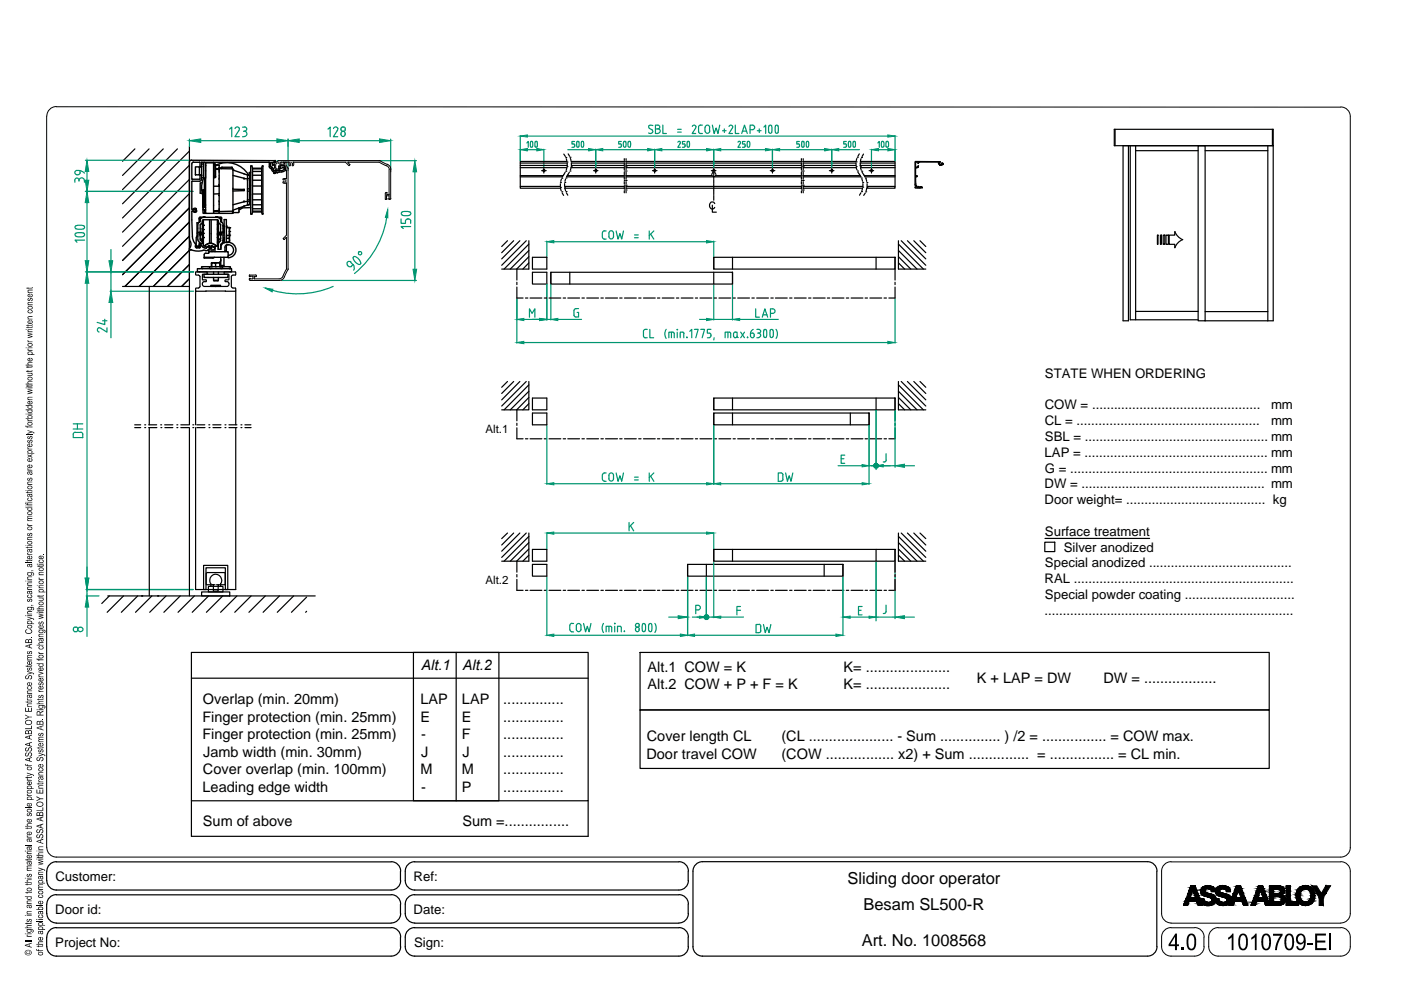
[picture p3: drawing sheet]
<svg xmlns="http://www.w3.org/2000/svg" width="297mm" height="210mm" viewBox="0 0 297 210" stroke-linecap="round" stroke-linejoin="round" font-family="sans-serif">
<defs><g id="words">
<g font-size="3.5">
<text x="179.7" y="187.4">Sliding door operator</text>
<text x="183.1" y="193">Besam SL500-R</text>
<text x="182.7" y="200.5">Art. No. 1008568</text>
</g>
<g font-size="3.1">
<text x="89.4" y="142">Alt.1</text>
<text x="98.2" y="142">Alt.2</text>
<text x="137.3" y="142.4">Alt.1 COW = K</text>
<text x="178.8" y="142.4">K= .....................</text>
<text x="43" y="149.3">Overlap (min. 20mm)</text>
<text x="89.1" y="149.3">LAP</text>
<text x="97.9" y="149.3">LAP</text>
<text x="106.7" y="149.3">...............</text>
<text x="137.3" y="146.1">Alt.2 COW + P + F = K</text>
<text x="178.8" y="146.1">K= .....................</text>
<text x="207.1" y="144.8">K + LAP = DW</text>
<text x="233.9" y="144.8">DW = ..................</text>
<text x="42.9" y="153">Finger protection (min. 25mm)</text>
<text x="89.1" y="153">E</text>
<text x="97.9" y="153">E</text>
<text x="106.7" y="153">...............</text>
<text x="42.9" y="156.7">Finger protection (min. 25mm)</text>
<text x="43.1" y="160.4">Jamb width (min. 30mm)</text>
<text x="89.3" y="156.7">-</text>
<text x="89.3" y="160.4">J</text>
<text x="97.9" y="156.7">F</text>
<text x="98.1" y="160.4">J</text>
<text x="106.7" y="156.7">...............</text>
<text x="106.7" y="160.4">...............</text>
<text x="137.1" y="160.9">Door travel COW</text>
<text x="137.1" y="157.2">Cover length CL</text>
<text x="165.7" y="157.2">(CL ..................... - Sum ............... ) /2 = ................ = COW max.</text>
<text x="165.7" y="160.9">(COW ................. x2) + Sum ............... = ................ = CL min.</text>
<text x="43" y="167.8">Leading edge width</text>
<text x="43" y="164.2">Cover overlap (min. 100mm)</text>
<text x="89.1" y="164.2">M</text>
<text x="89.3" y="167.8">-</text>
<text x="97.9" y="164.2">M</text>
<text x="97.9" y="167.8">P</text>
<text x="106.7" y="164.2">...............</text>
<text x="106.7" y="167.8">...............</text>
<text x="43" y="175.2">Sum of above</text>
<text x="98" y="175.2">Sum =................</text>
</g>
<g font-size="2.8">
<text x="221.6" y="80.1">STATE WHEN ORDERING</text>
<text x="221.5" y="86.8">COW = ..............................................</text>
<text x="269.5" y="86.8">mm</text>
<text x="221.5" y="90.2">CL = ..................................................</text>
<text x="221.6" y="93.5">SBL = .................................................. mm</text>
<text x="269.5" y="90.2">mm</text>
<text x="221.5" y="96.8">LAP = .................................................. mm</text>
<text x="221.5" y="100.2">G = ...................................................... mm</text>
<text x="221.5" y="103.5">DW = .................................................. mm</text>
<text x="221.5" y="106.9">Door weight= ...................................... kg</text>
<text x="221.6" y="113.6">Surface treatment</text>
<text x="225.5" y="117">Silver anodized</text>
<text x="221.5" y="123.6">RAL ............................................................</text>
<text x="221.6" y="120.3">Special anodized .......................................</text>
<text x="221.4" y="130.3">....................................................................</text>
<text x="221.6" y="127">Special powder coating ..............................</text>
<text x="11.8" y="186.8">Customer:</text>
<text x="87.7" y="186.8">Ref:</text>
<text x="11.7" y="193.7">Door id:</text>
<text x="87.7" y="193.7">Date:</text>
<text x="11.7" y="200.7">Project No:</text>
<text x="87.8" y="200.8">Sign:</text>
</g>
<g font-size="2.4">
<text x="102.9" y="91.8">Alt.1</text>
<text x="102.9" y="123.8">Alt.2</text>
</g>
</g></defs>
<!-- layer: Measurement -->
<g fill="none" stroke="#009570" stroke-width=".25">
<path d="M16.3 36.1h.4M16.3 36.1a.44 .44 0 0 0-.4 .5 .44 .44 0 0 0 .4 .4M16.7 38.2a.44 .44 0 0 0-.4-.5 .44 .44 0 0 0-.4 .5v.4M16.7 38.3a.57 .57 0 0 1 .6-.6 .57 .57 0 0 1 .6 .6M16.7 38.3v.1M16.8 36.1l.6 .2 .5 .4M17 36.3v.3M17 36.6a.58 .58 0 0 1-.7 .5M17.9 38.3v.3M18.1 34h22M18.4 36.4v1.8M40.2 29.5v1.6"/>
<path d="M42.6 29.8h16.1M48.7 27.4l.4-.4v2M50.7 27.3v.3l-.9 1.4h.9M50.8 27.3a.49 .49 0 0 0-.5-.4 .49 .49 0 0 0-.5 .4M51.4 29h.4M51.4 27h.4M51.6 27.8h.2M51.8 27.8a.57 .57 0 0 1 .6 .6 .57 .57 0 0 1-.6 .5M51.9 26.9a.44 .44 0 0 1 .4 .5 .44 .44 0 0 1-.4 .4M61.1 29.5v6.6M110.3 28.7v5.4M111.7 30.3l.3-.3v1.2"/>
<path d="M111.8 31.7h2M111.8 28.9h76.4M112.5 31.1l.2 .1 .2-.1M112.5 31.1v-1l.2-.1 .3 .4-.1 .7M113.5 31.1l.2 .1 .2-.1M113.9 30.1v1M113.9 30.1l-.2-.1-.2 .1v1M115.3 31.7v3.8M120.4 31.7h4.4M121.3 31.2h.3M121.6 30.5l.3 .3M121.8 30h-.5v.6h.3"/>
<path d="M121.8 30.8v.2M121.9 30.9l-.3 .3M122.3 31.1l.2 .1 .2-.1M122.3 30.1v1M122.7 30.1v1M122.7 30.1l-.2-.1-.2 .1M123.4 30h.1a.87 .87 0 0 1 0 1.2l-.3-.4zM126.3 31.7v3.8M127.8 31.7h9.5M131.2 31.2h.3M131.5 30.5l.3 .3M131.7 30h-.5v.6h.3"/>
<path d="M131.7 30.8v.2M131.8 30.9l-.3 .3M132.2 30.1v1M132.3 30.1l.2-.1a.87 .87 0 0 1 0 1.2l-.2-.1M133.6 30.1v1M133.7 30.1l-.3-.1a.79 .79 0 0 0 0 1.2l.3-.1M137.5 28.2l.5 .1M138.2 27.5l.2 .5-.4 .3M138.4 26.6a.54 .54 0 0 0-.9 .4l.7 .5M138.8 31.7v3.8M139 27.3h.5M139.5 26.5h-.5v1.8h.5"/>
<path d="M139.5 26.5a.4 .4 0 0 1 .4 .4 .4 .4 0 0 1-.4 .4M139.5 27.3a.49 .49 0 0 1 .5 .5 .49 .49 0 0 1-.5 .5M140.3 31.7h9.5M140.5 26.5v1.8h.8M143.7 28h.7M143.7 27.4h.7M144.2 30.5l-.5 .7h.6M144.2 30.2l-.2-.2-.3 .2M144.3 30.2l-.1 .2M144.7 31.2h.3M145.1 30.5l.2 .3M145.2 30h-.5v.6h.3"/>
<path d="M145.2 30.8v.2M145.3 30.9l-.2 .3M145.8 30h.1a.87 .87 0 0 1 0 1.2l-.2-.4zM146.8 26.8a.4 .4 0 0 1 .6-.2 .4 .4 0 0 1 .1 .6M147.4 27.2l-.6 1.1h.7M148.1 27.9l.4 .4M148.5 28.3h.4M148.5 26.5h.4M148.5 26.5l-.3 .2-.1 1.2M149.5 27v.8M149.5 27.8a.49 .49 0 0 0 .5 .5 .49 .49 0 0 0 .5-.5M150.4 27v.8"/>
<path d="M150.5 27a.49 .49 0 0 0-.5-.5 .49 .49 0 0 0-.5 .5M151 26.5l.4 1.8 .4-1.2 .4 1.2 .4-1.8M151.3 31.7v3.8M152.8 31.7h9.5M153.2 27.7h.8M153.6 27.3v.8M154.6 26.8a.4 .4 0 0 1 .5-.2 .4 .4 0 0 1 .1 .6M155.2 27.2l-.7 1.1h.8M155.9 26.5v1.8h.8M156.5 30.2l.4-.2v.4M156.9 30.5l-.5 .7h.6M157.3 28.3l.5-1.8 .6 1.8"/>
<path d="M157.4 31.2h.4M157.5 27.8h.7M157.8 30.5l.2 .3M158 30h-.6v.6h.4M158 30.8v.2M158 30.9l-.2 .3M158.5 30.1v1l.2 .1a.79 .79 0 0 0 0-1.2l-.2 .1M159 27.5h.5M159.5 26.5h-.5v1.8M159.5 26.5a.49 .49 0 0 1 .5 .5 .49 .49 0 0 1-.5 .5M160.6 27.7h.8M161 27.3v.8"/>
<path d="M162 27l.3-.5v1.8M163.6 26.7v1.4M163.6 26.7a.33 .33 0 0 0-.3-.2 .33 .33 0 0 0-.3 .2l-.1 .7a.65 .65 0 0 0 .4 .9l.3-.2M163.8 31.7v3.8M164.4 26.7l.3-.2a1.3 1.3 0 0 1 .2 1.7l-.5-.1M164.4 26.7v1.4M165.3 31.7h9.5M169.3 30.5l.2 .1v.4M169.5 30h-.6v.6h.4M169.5 30.9l-.2 .3h-.4M170.4 30.1v1M170.4 30.1l-.2-.1a.87 .87 0 0 0 0 1.2l.2-.1"/>
<path d="M171.1 30h.1a.87 .87 0 0 1 0 1.2l-.3-.4zM176.3 31.7v3.8M177.8 31.7h4.4M178.9 31.2h.3M179.3 30.5l.2 .3M179.4 30h-.5v.6h.3M179.4 30.8v.2M179.5 30.9l-.2 .3M179.9 31.1l.2 .1 .2-.1M179.9 30.1v1M180.3 30.1v1M180.4 30.1l-.3-.1-.2 .1"/>
<path d="M181 30h.1a.87 .87 0 0 1 0 1.2l-.2-.4zM184.8 31.7v3.8M186.1 30.3l.3-.3v1.2M186.3 31.7h1.9M186.9 31.1l.2 .1 .2-.1M187.3 30.1l-.2-.1-.2 .1v1M187.4 30.1v1M187.9 31.1l.2 .1 .2-.1M187.9 31.1v-1l.2-.1a.91 .91 0 0 1 .2 1.1M189.8 28.7v5.4M16.1 49.4l-.2 .3 .2 .4M16.1 47.8l-.2 .4 .2 .3"/>
<path d="M16.1 49.4l.8-.1 .8 .1M16.1 50.1l.8 .1 .8-.1M16.1 47.9l.8-.2 .8 .2M16.1 48.5l.8 .1 .8-.1M17.7 49.4l.2 .3-.2 .4M17.7 47.9l.2 .3-.2 .3M17.9 50.9h-2l.4 .5M18.1 57.6h22.9M18.1 40.6h22.8M18.4 43v12.3M23.5 52.9v2.4M23.5 57.6v4.2"/>
<path d="M115.9 51.1v3.5M117.4 51.3h32.4M127.7 49.3v1M127.7 50.3l.5 .4M128.1 50.7h.4M128.1 49h.4M128.2 48.9l-.5 .4M129.1 49.4v.8a.49 .49 0 0 0 .5 .5 .49 .49 0 0 0 .5-.5v-.8M130.1 49.4a.49 .49 0 0 0-.5-.5 .49 .49 0 0 0-.5 .5M130.6 49l.4 1.7 .4-1.2 .4 1.2 .4-1.7M134.5 50.4h.8M134.5 49.8h.8"/>
<path d="M137.7 49v1.7M138 49.6l.6 1.1M138.6 49l-.9 .9M151.3 51.1v3.3M18.4 60.1v62.5M21 69.5l.4 .1M21 69.5a.49 .49 0 0 0-.4 .4 .49 .49 0 0 0 .4 .5M21.7 68h1M22.2 67.7v1.1l-1.6-.4M22.7 69.5v.9l-1.3-.8M23.4 61.8h17.6M23.5 64.1v7.5"/>
<path d="M109.6 63.4v9.4M111.1 72.6h77.1M111.1 67.7h3.3M112.3 67.3v-1.8l.5 .9 .6-.9v1.8M115.9 60.2v7.6M115.9 67.7h.9M116.8 60.2v7.6M118.3 67.7h5M122.4 66.2h.3v1h-.8l-.2-.4M122.7 65.4h-.6l-.4 .2v1.2M136.4 71.2l.2 .4h.6M136.4 70.3v.9"/>
<path d="M137.2 69.8l-.6 .1-.2 .3M137.8 69.8v1.8h.8M141.2 69.8a1.76 1.76 0 0 0 0 2M142.4 70.4v1.2M142.6 70.4h-.8v1.2M142.7 70.4l.2 .3v.9M143.6 70.4v1.2M144.7 70.4h-.5v1.2M144.7 70.4l.3 .3M145 70.7v.9M146.2 70.3l.5-.5v1.8M147.2 69.8h.8l-.5 1.8"/>
<path d="M148.3 67.7h1.5M148.6 69.8h.8l-.5 1.8M150 71.6h.4M150.5 70.6l.2 .4M150.7 71.2l-.2 .4M150.7 69.8h-.7v.8h.4M150.7 71v.2M151.3 60.2v7.6M151.3 67.7h4M151.4 71.6l-.1 .5M154.3 70.4v1.2M154.6 70.4h-.9v1.2"/>
<path d="M154.7 70.4l.2 .3v.9M155.3 60.2v7.6M155.6 71.3l.2 .3M155.8 71.6h.2M155.9 70.4h.4v1M155.9 70.4l-.3 .2-.1 .7M156.3 71.3l-.3 .3M156.3 71.4l.2 .2M156.8 67.7h8.2M157 70.4l.8 1.2M157.8 70.4l-.8 1.2M159.1 71.2a.4 .4 0 0 0 .4 .4 .4 .4 0 0 0 .4-.4"/>
<path d="M159.2 70.6h.3M159.5 70.6l.4 .4M159.7 69.8a1.17 1.17 0 0 0-.6 1.4M159.9 71v.2M160.2 65.5v1.8h.8M160.5 69.8h.4a.4 .4 0 0 1 .4 .4 .4 .4 0 0 1-.4 .4M160.5 71.6h.3M160.6 70.6h.2M160.8 70.6a.49 .49 0 0 1 .5 .5 .49 .49 0 0 1-.5 .5M161.6 67.3l.6-1.8 .6 1.8M161.8 66.7h.8M161.9 70l.3-.2a1.3 1.3 0 0 1 .2 1.7l-.5-.1"/>
<path d="M162 70v1.4M163.4 66.4h.4a.49 .49 0 0 0 .5-.4 .49 .49 0 0 0-.5-.5h-.4v1.8M163.4 69.9l.2-.1a1.14 1.14 0 0 1 0 1.8 .61 .61 0 0 1-.4-.9zM164.5 69.8a1.76 1.76 0 0 1 0 2M189.8 63.4v9.4M15.5 92.1v.7h2.1v-.7M15.5 91h2.1M15.5 89.9h2.1M15.9 91.7h1.2M16 91.6l-.4 .3-.1 .2M16.4 89.9v1.1M17.1 91.6l.2 .1 .3 .4"/>
<path d="M115.9 90.2v12.5M151.3 90.2v12.5M177.7 98.7h5.1M178.3 97.3h.6M179.1 96.5h-.8v1.7h.8M184.3 90.2v12.5M184.3 98.7h5.5M185.7 86.9v12.7M187.9 96.2v1.4M187.9 97.5a.47 .47 0 0 1-.6 .4M189.8 86.9v12.2M191.8 98.7h2.1"/>
<path d="M115.9 112.9v3.5M117.4 102.6h32.4M117.4 113h32.4M127.7 100.7v.9M127.7 101.6l.5 .4M128.1 102.1h.4M128.1 100.3h.4M128.2 100.3l-.5 .4M129.1 101.5v-.7a.49 .49 0 0 1 .5-.5 .49 .49 0 0 1 .5 .5v.7M129.1 101.5a.49 .49 0 0 0 .5 .5 .49 .49 0 0 0 .5-.5M130.6 100.3l.4 1.8 .4-1.2 .4 1.2 .4-1.8M133.4 110.8v1.8"/>
<path d="M133.7 111.4l.7 1.2M134.4 110.8l-1 .9M134.5 101.8h.8M134.5 101.2h.8M137.7 100.3v1.8M138 101l.6 1.1M138.6 100.3l-.9 .9M151.3 112.9v3.5M151.3 119.2v11.8M152.8 102.6h30M165.6 100.3h-.6v1.8h.6M165.6 100.3l.4 .4"/>
<path d="M166 100.7v.9M166 101.6l-.4 .4M166.6 100.3l.3 1.8 .4-1.2 .4 1.2 .4-1.8M185.7 119v12.6M189.8 119v12.2M15.6 133.3a.48 .48 0 0 0 .3 .6 .48 .48 0 0 0 .6-.3M15.9 133h.2M15.9 133l-.3 .3M16.1 133l.4 .3M16.5 133.3v.3M16.9 133h.2M16.9 133.9h.2"/>
<path d="M16.9 133a.44 .44 0 0 0-.4 .4 .44 .44 0 0 0 .4 .5M17.2 133a.44 .44 0 0 1 .4 .4 .44 .44 0 0 1-.4 .5M18.3 125h22.7M18.3 126.4h2.7M18.4 125v1.4M18.4 128.7v6.2M115.9 122.3v12.5M117.4 134.7h26.9M120.8 132.6v.9M120.8 133.5l.4 .4M121.2 134h.4M121.2 132.2h.4"/>
<path d="M121.2 132.2l-.4 .4M122.2 132.7v.7a.49 .49 0 0 0 .5 .5 .49 .49 0 0 0 .5-.5v-.7M123.2 132.7a.49 .49 0 0 0-.5-.5 .49 .49 0 0 0-.5 .5M123.7 132.2l.4 1.8 .4-1.2 .4 1.2 .4-1.8M128 132.2a1.76 1.76 0 0 0 0 1.9M129.1 132.8v1.2M129.4 132.8h-.9v1.2M129.4 132.8l.3 .3M129.7 133.1v.9M130.3 132.8v1.2M131.7 133.1v.9M131.7 133.1l-.1-.3h-.7v1.2"/>
<path d="M134.7 132.5v.2M134.7 133.5a.4 .4 0 0 0 .4 .4 .4 .4 0 0 0 .4-.4M134.8 132.7l.3 .3M135 132.2h.2M135 133h.2M135.1 132.2l-.3 .3M135.3 132.2l.2 .3M135.5 132.5v.2M135.5 133.4v.1M135.5 132.7l-.2 .3M135.5 133.4a.42 .42 0 0 0-.5-.4 .42 .42 0 0 0-.3 .5M136.3 132.2h.2a1.14 1.14 0 0 1 0 1.7 .61 .61 0 0 1-.4-.8z"/>
<path d="M138.2 132.4v1.3M138.2 132.4a.33 .33 0 0 0-.3-.2 .33 .33 0 0 0-.3 .2l-.1 .7a.65 .65 0 0 0 .4 .8l.3-.2M138.8 132.2a1.76 1.76 0 0 1 0 1.9M141.8 130.8h4M145.8 122.3v12.5M146.8 130.8h4.5M147.3 134.7h29.9M147.5 129.3h.5a.49 .49 0 0 0 .5-.5 .49 .49 0 0 0-.5-.5h-.5v1.8M149.8 122.3v9M152.8 130.8h4.8M156.2 129.4h.8M157 128.6h-.8v1.8"/>
<path d="M160.9 132.4h-.6v1.7h.6M160.9 132.4l.4 .4v1M161.3 133.7l-.4 .4M161.9 132.4l.3 1.7 .4-1.1 .5 1.1 .3-1.7M178.7 122.3v12.5M180.2 130.8h4.1M182 129.4h.6M182.8 128.6h-.8v1.8h.8M185.7 130.8h4.1M187.3 130.1h.1M187.9 128.3v1.4M187.9 129.7l-.4 .4"/>
<path d="M191.8 130.8h2.1"/>
<circle cx="143.6" cy="69.9" r=".06"/>
<circle cx="145.6" cy="71.6" r=".06"/>
<circle cx="158.5" cy="71.6" r=".06"/>
<circle cx="130.4" cy="132.2" r=".06"/>
<circle cx="132.4" cy="133.9" r=".06"/>
</g>
<g fill="#009570" stroke="#009570" stroke-width=".21">
<path d="M115.9 51.3l1.5-.3v.5z"/>
<path d="M149.8 51l1.5 .3-1.5 .2z"/>
<path d="M109.6 72.6l1.5-.2v.5z"/>
<path d="M188.2 72.4l1.6 .2-1.6 .3z"/>
<path d="M115.9 102.6l1.5-.3v.5z"/>
<path d="M149.8 102.3l1.5 .3-1.5 .2z"/>
<path d="M115.9 113l1.5-.2v.5z"/>
<path d="M149.8 112.8l1.5 .2-1.5 .3z"/>
<path d="M115.9 134.7l1.5-.3v.5z"/>
<path d="M144.3 134.4l1.5 .3-1.5 .2z"/>
<path d="M145.8 134.7l1.5-.3v.5z"/>
<path d="M177.2 134.4l1.5 .3-1.5 .2z"/>
<path d="M184.3 130.6l1.4 .2-1.4 .3z"/>
<path d="M178.7 130.8l1.5-.2v.5z"/>
<path d="M189.8 130.8l2-.3v.7z"/>
<path d="M148.3 130.6l1.5 .2-1.5 .3z"/>
<path d="M151.3 130.8l1.5-.2v.5z"/>
<path d="M143.8 130.5l2 .3-2 .4z"/>
<path d="M151.3 102.6l1.5-.3v.5z"/>
<path d="M182.8 102.3l1.5 .3-1.5 .2z"/>
<path d="M189.8 98.7l2-.3v.7z"/>
<path d="M185.7 98.7l1.6-.2v.5z"/>
<path d="M182.8 98.5l1.5 .2-1.5 .3z"/>
<path d="M149.8 67.5l1.5 .2-1.5 .3z"/>
<path d="M155.3 67.7l1.5-.2v.5z"/>
<path d="M109.6 67.7l1.5-.2v.5z"/>
<path d="M114.4 67.5l1.5 .2-1.5 .3z"/>
<path d="M116.8 67.7l1.5-.2v.5z"/>
<path d="M138.8 31.7l1.5-.2v.5z"/>
<path d="M149.8 31.5l1.5 .2-1.5 .3z"/>
<path d="M126.3 31.7l1.5-.2v.5z"/>
<path d="M137.3 31.5l1.5 .2-1.5 .3z"/>
<path d="M176.3 31.7l1.5-.2v.5z"/>
<path d="M174.8 31.5l1.5 .2-1.5 .3z"/>
<path d="M163.8 31.7l1.5-.2v.5z"/>
<path d="M162.3 31.5l1.5 .2-1.5 .3z"/>
<path d="M151.3 31.7l1.5-.2v.5z"/>
<path d="M188.2 31.5l1.6 .2-1.6 .3z"/>
<path d="M184.8 31.7l1.5-.2v.5z"/>
<path d="M124.8 31.5l1.5 .2-1.5 .3z"/>
<path d="M110.3 28.9l1.5-.3v.5z"/>
<path d="M188.2 28.6l1.6 .3-1.6 .2z"/>
<path d="M110.3 31.7l1.5-.2v.5z"/>
<path d="M113.8 31.5l1.5 .2-1.5 .3z"/>
<path d="M18.1 122.6h.7l-.4 2.4z"/>
<path d="M18.4 126.4l.4 2.3h-.7z"/>
<path d="M23.1 55.3h.8l-.4 2.3z"/>
<path d="M23.5 61.8l.4 2.3h-.8z"/>
<path d="M18.4 57.6l.4 2.5h-.7z"/>
<path d="M40.2 29.8l2.4-.4v.8z"/>
<path d="M58.7 29.4l2.4 .4-2.4 .4z"/>
<path d="M18.4 40.6l.4 2.4h-.7z"/>
<path d="M18.1 55.3h.7l-.4 2.3z"/>
<path d="M18.4 34l.4 2.4h-.7z"/>
<path d="M18.1 38.2h.7l-.4 2.4z"/>
<path d="M149.8 130.8h.5l-.1-.2zM150 130.4l.2 .2-.4 .2zM149.8 130.4v.4l.2-.4z"/>
<path d="M149.5 130.4l.3 .4v-.4zM149.5 130.4l.3 .4-.5-.2zM149.3 130.6v.2h.5z"/>
<path d="M149.3 130.8v.3l.5-.3zM149.3 131.1l.5-.3-.3 .5zM149.8 130.8l-.3 .5h.3z"/>
<path d="M149.8 130.8v.5h.2zM149.8 130.8l.4 .3-.2 .2zM149.8 130.8l.4 .3 .1-.3z"/>
<path d="M185.7 98.7h.6l-.1-.2zM186 98.3l.2 .2-.5 .2zM185.7 98.2v.5l.3-.4z"/>
<path d="M185.5 98.3l.2 .4v-.5zM185.5 98.3l.2 .4-.4-.2zM185.3 98.5l-.1 .2h.5z"/>
<path d="M185.2 98.7l.1 .3 .4-.3zM185.3 99l.4-.3-.2 .5zM185.7 98.7l-.2 .5 .2 .1z"/>
<path d="M185.7 98.7v.6l.3-.1zM185.7 98.7l.5 .3-.2 .2zM185.7 98.7l.5 .3 .1-.3z"/>
</g>
<!-- layer: 0 -->
<g fill="none" stroke="#000" stroke-width=".25">
<path d="M28.6 31.6l-2.6 2.6M31.6 31.6l-5.6 5.6M34.6 31.6l-8.6 8.6M37.6 31.6l-11.6 11.6M40.2 31.1v59M40.2 35l-14.2 14.2M40.2 38l-14.2 14.2M40.2 32l-14.2 14.2M110.3 39.5h8.5M110.3 35.5h9.9M110.3 35.1h10M110.3 34.6h10"/>
<path d="M110.3 37.5h8.9M110.3 37.2h9.1M114.8 36.2h1M115.3 35.7v1M118.8 38.7h.1M118.8 39.7h.1M118.8 39v.5M118.9 39.9l.1 .6M119 38l-.1 .5M119.1 37.8h.1M119.5 32.7l.4 .5M119.7 39.7h.1"/>
<path d="M119.7 39.5h12.7v.5M119.7 38.9v.5M119.7 38.7h.1M119.7 39.9l.2 .5M119.7 39.9h12.7M119.8 36.5l-.6 1M119.9 38l-.1 .4M120 36.3h.1M120 33.4h.1M120 37.7h.1M120 33.6l.2 .5M120.2 35.6l-.2 .5"/>
<path d="M120.2 35.3h.1M120.2 34.4h.1M120.2 34.2h-9.9v5.7h8.6M120.3 37.2h12.1M120.3 34.6v.5M120.5 32.6l.3 .5M120.7 36.5l-.6 1h12.3M120.8 36.3h.1M120.8 33.3h.1M120.9 33.6l.2 .5M121.1 35.3h.1M121.1 34.3h.1"/>
<path d="M121.1 34.2h11.3M125.8 36.2h1M126.3 35.7v1M132.4 34.3h.1M132.4 35.2h.1M132.4 36.3h.1M132.4 37.3h.1M132.4 38.3h.1M132.4 39.3h.1M132.4 35.5h-11.3l-.2 .6M132.4 34.6h-11.3v.5h11.3M132.4 33.6v.4"/>
<path d="M132.4 34.5v.5M132.4 35.5v.5M132.4 36.5v.5M132.4 37.5v.5M132.4 38.5v.5M132.7 39.3h.1M132.7 38.3h.1M132.7 37.3h.1M132.7 36.3h.1M132.7 35.2h.1M132.7 34.3h.1M132.7 35.5h37.2"/>
<path d="M132.7 35.1h37.2M132.7 34.6h37.2M132.7 33.6v.4M132.7 34.5v.5M132.7 35.5v.5M132.7 36.5v.5M132.7 37.5v.5M132.7 38.5v.5M132.7 39.9h37.2M132.7 34.2h37.2M132.7 37.5h37.2M132.7 37.2h18.2"/>
<path d="M138.3 36.2h1M138.8 35.7v1M150.8 36.2h1M151.3 35.7v.9M151.3 36.8v.1M151.3 37v.7M151.3 37.9v.1M151.3 38.1v.8M151.3 39v.1M151.3 39.3v.7M151.7 37.2h18.2M163.3 36.2h1"/>
<path d="M163.8 35.7v1M169.9 39.3h.1M169.9 38.3h.1M169.9 37.3h.1M169.9 36.3h.1M169.9 35.2h.1M169.9 34.3h.1M169.9 33.6v.4M169.9 34.5v.5M169.9 35.5v.5M169.9 36.5v.5M169.9 37.5v.5"/>
<path d="M169.9 38.5v.5M170.3 34.3h.1M170.3 35.2h.1M170.3 36.3h.1M170.3 37.3h.1M170.3 38.3h.1M170.3 39.3h.1M170.3 35.5h11.3l.1 .6M170.3 34.6h11.2v.5h-11.2M170.3 33.6v.4M170.3 34.5v.5M170.3 35.5v.5"/>
<path d="M170.3 36.5v.5M170.3 37.5v.5M170.3 38.5v.5M170.3 39.9h12.6M170.3 34.2h11.2M170.3 37.2h12.1M175.8 36.2h1M176.3 35.7v1M181.5 34.3h.1M181.5 35.3h.1M181.7 33.6l-.1 .5M181.8 33.3h.1"/>
<path d="M181.8 36.3h.1M181.9 36.5l.6 1h-12.2M182.2 32.6l-.3 .5M182.4 35.1h7.4M182.4 34.6h7.4M182.4 34.4h.1M182.4 35.3h.1M182.4 34.2h7.4v5.7h-6M182.4 34.6v.5M182.6 33.6l-.2 .5M182.6 37.7h.1M182.7 33.4h.1"/>
<path d="M182.7 36.3h.1M182.7 38l.2 .4M182.8 36.5l.6 1M182.9 39.9l-.2 .5M182.9 39.7h.1M182.9 38.7h.1M183 39.5h-12.7v.5M183 38.9v.5M183.1 32.7l-.3 .5M183.2 37.2h6.6M183.4 37.5h6.4M183.5 37.8h.1"/>
<path d="M183.6 38l.2 .5M183.8 39.9l-.2 .6M183.8 39.7h.1M183.8 38.7h.1M183.8 39.5h6M183.8 39v.5M184.3 36.2h.9M184.8 35.7v1M189.8 35.5l-7.4 .1 .2 .5M194 39.1l.1 .2M194 39.7v.1M194 34.4v4.7"/>
<path d="M194 39.3v.4M194.1 39.8h.1M194.1 34.2l5.2 .1v.1M194.1 34.5v.9M194.1 35.6v1.7M194.1 37.5l.1 1.5M194.1 34.2l-.1 .1M194.2 35.6h.1M194.2 37.3h.1M194.2 37.5h.1M194.2 35.5h.4M194.2 37.4h.1"/>
<path d="M194.2 39l.2 .5M194.3 37.4h.1M194.3 39.5v.2M194.4 37.3h.1M194.4 37.4h.1M194.4 39.6v.1M194.4 37.3h-.1l.1 .1M194.4 37.3h-.1M194.4 39.7h.2M194.6 34.4l-.4 .1M194.6 35.2h.2l-.2 .3M194.6 35.2v.2h-.4"/>
<path d="M194.6 34.4l.1 .3M194.6 34.4h.1M194.6 39.6v.1M194.7 39.6l-.1 .1M194.7 39.6h.1M194.7 39.5l.1 .1M194.7 34.4v.2M194.8 34.6h-.1M194.8 34.4h.1M194.8 34.4h4.2M194.8 39.6l.1 .1M194.9 39.7h.1"/>
<path d="M195 39.7l.2-.1v.1l.2-.1 .2 .1M195.1 39.7h-.1M195.2 39.7h.1M195.2 39.8h.3M195.2 39.8h-1.1M195.4 39.7h.1M195.5 39.8h.1M195.6 39.7v.1M195.6 39.8h-.1M199 34.4v.3M199 34.4h.1M199 34.6l.1 .1"/>
<path d="M199.1 34.4h.1M199.1 34.8h.1M199.1 34.7h.1M199.1 34.6l.2 .3M199.1 34.8v.1M199.2 34.8v.2M199.2 34.8v.1M199.2 35h.1M199.2 34.4h-.1M199.2 35.1h.1M199.3 35h.1M199.5 35h.1"/>
<path d="M199.6 35h.1M199.7 34.6h.1M199.7 34.5l-.1 .2h.2M199.8 34.7h.1M199.9 34.6h.1M199.9 34.7h.1M199.9 34.7v.1M199.9 34.6l.1 .1M199.9 34.8l-.2 .1M200 34.8v.1M200 34.8l-.8 .1M200 34.8h.1"/>
<path d="M236.4 27.4v3.5M238.1 30.9v37.1h1.2v-37.1M239.6 30.9v36.9h14.4M240.8 31.9h13.2M240.8 30.9v36.9M254 30.9h1.5v37.1h-1.5zM255.5 31.9h13.3M268.8 30.9v37.1M269.8 27.4v3.5M269.9 30.9h-33.7v-3.5h33.7v40.6h-14.4M40.2 53.1l-7.7 7.6M40.2 56.1l-4.7 4.6"/>
<path d="M40.2 59.1l-1.7 1.6M40.2 41l-14.2 14.2M40.2 44.1l-14.2 14.1M40.2 47.1l-13.7 13.6M40.2 50.1l-10.7 10.6M41.5 57.7h2.4l-.1 .5h-.9v1.1l.9 .2-.1 .2-.7 .1-.1 .6a.56 .56 0 0 0 .7 .3h4.2a.56 .56 0 0 0 .7-.3l-.1-.6-.7-.2 .1-.3h.7v-1.1h-.9l-.1-.5 2.4-.1 .1 .6-.6 .1-.3 .4v2l.3 .4 .6 .1-.1 .6h-8.3l-.1-.6 .6-.1 .3-.4v-2l-.3-.4h-.5zM107.6 51l-1.2 1.3M108.9 51l-2.5 2.6M109.6 59.8v.6M110.2 51l-3.8 3.9M111.6 51l-5.2 5.2M112.1 51v6.1h-5.7"/>
<path d="M112.1 51.8l-5.2 5.3M112.1 53.1l-3.9 4M112.1 54.4l-2.6 2.7 .1 2.3M112.1 55.7l-1.2 1.4M112.9 57.7h3v2.5h-3zM112.9 54.6h3v2.5h-3zM116.8 57.7h38.5v2.5h-38.5zM116.8 57.7v2.5M119.1 40.7h.1M119.2 40.9l.3 .5M120 40.6h.1M120.1 40.9l.3 .5"/>
<path d="M120.8 57.7v2.5M132.4 40.3h.1M132.4 40.5v.4M132.7 40.3h.1M132.7 40v-.5h37.2v.5M132.7 40.5v.4M151 43.5v1.5h.9M151.3 54.6h38.5v2.5h-38.5zM151.3 40.2v.1M151.3 40.4v.7M151.3 41.3v.1M151.3 41.5v.9"/>
<path d="M151.3 54.6v2.5M151.3 57.7v2.5M151.5 43.2a.57 .57 0 0 0-.6-.4 .57 .57 0 0 0-.5 .6v.4a.57 .57 0 0 0 .5 .5 .57 .57 0 0 0 .6-.3M155.3 54.6v2.5M155.3 57.7v2.5M169.9 40.3h.1M169.9 40.5v.4M170.3 40.3h.1M170.3 40.5v.4M182.5 40.9l-.3 .5M182.7 40.6h.1M183.5 40.9l-.4 .5"/>
<path d="M183.5 40.7h.1M185.7 54.6v2.5M189.8 54.6v4.8M189.8 59.8v.6M190.5 55.7l1.3 1.4M190.5 54.4l2.6 2.7M190.5 53.1l3.9 4M190.5 51.8l5.3 5.3M190.5 51v6.1h5.8M191.1 51l5.2 5.2M192.4 51l3.9 3.9M193.7 51l2.6 2.6"/>
<path d="M195.1 51l1.2 1.3M245.4 49.9h.1v1.9h-.1zM246 49.9h.2v1.9h-.2zM246.6 49.9h.4v1.9h-.4zM247.2 49.9h.5v1.9h-.5zM250.8 50.8l-.9-.5-.8-1.2v.8h-1.2v1.9h1.2v.7M250.8 50.8l-1.2 .9-.5 .8M26 60.7h14.2M31.7 60.7v29.4M41.5 61.7v28.4M44.7 60.5h2.1v.2h-2.1zM50 61.7v28.4"/>
<path d="M109.6 60.9v2.3h1.3M111.4 63.2h.5M112.4 63.2h2.5M115.4 63.2h.5M116.4 63.2h2.5M119.4 63.2h.5M120.4 63.2h2.5M123.4 63.2h.5M124.4 63.2h2.5M127.4 63.2h.5M128.4 63.2h2.5M131.4 63.2h.5"/>
<path d="M132.4 63.2h2.5M135.4 63.2h.5M136.4 63.2h2.5M139.4 63.2h.5M140.4 63.2h2.5M143.4 63.2h.5M144.4 63.2h2.5M147.4 63.2h.5M148.4 63.2h2.5M151.4 63.2h.5M152.4 63.2h2.5M155.4 63.2h.5"/>
<path d="M156.4 63.2h2.5M159.4 63.2h.5M160.4 63.2h2.5M163.4 63.2h.5M164.4 63.2h2.5M167.4 63.2h.5M168.4 63.2h2.5M171.4 63.2h.5M172.4 63.2h2.5M175.4 63.2h.5M176.4 63.2h2.5M179.4 63.2h.5"/>
<path d="M180.5 63.2h2.5M183.4 63.2h.5M184.4 63.2h2.5M187.4 63.2h.5M189.8 60.9v2.3h-1.3M240.8 66h13.2M255.5 66.1h13.3M28.6 90.1h1.2M28.6 90.7h1.2M30.7 90.7h.1M30.7 90.1h.1M31.5 90.1h1.7"/>
<path d="M31.5 90.7h1.8M31.7 90.7v35.7M34.1 90.1h.1M34.1 90.7h.1M34.9 90.1h1.7M35 90.7h1.6M37.5 90.7h.1M37.5 90.1h.1M38.3 90.1h1.7M38.3 90.7h1.7M40.2 90.7v35.7M40.9 90.7h.1"/>
<path d="M40.9 90.1h.1M41.5 90.7v34.3h8.5v-34.3M41.7 90.1h1.7M41.7 90.7h1.8M44.3 90.1h.1M44.3 90.7h.1M45.1 90.1h1.7M45.2 90.7h1.6M47.7 90.7h.1M47.7 90.1h.1M48.5 90.1h1.7M48.5 90.7h1.7"/>
<path d="M51.1 90.7h.1M51.1 90.1h.1M51.9 90.1h1.3M51.9 90.7h1.3M107.6 80.9l-1.2 1.2M108.9 80.9l-2.5 2.5M109.6 90.7v2.3h1.3M109.6 89.7v.5M110.2 80.9l-3.8 3.9M111.4 93h.5M111.6 80.9l-5.2 5.2M112.1 80.9v6h-5.7"/>
<path d="M112.1 84.3l-2.5 2.6v2.3M112.1 81.6l-5.2 5.3M112.1 83l-3.9 3.9M112.1 85.6l-1.2 1.3M112.4 93h2.5M112.9 84.4h3v2.5h-3zM112.9 87.6h3v2.5h-3zM115.4 93h.5M116.4 93h2.5M119.4 93h.5M120.4 93h2.5M123.4 93h.5"/>
<path d="M124.4 93h2.5M127.4 93h.5M128.4 93h2.5M131.4 93h.5M132.4 93h2.5M135.4 93h.5M136.4 93h2.5M139.4 93h.5M140.4 93h2.5M143.4 93h.5M144.4 93h2.5M147.4 93h.5"/>
<path d="M148.4 93h2.5M151.3 84.4h38.5v2.5h-38.5zM151.3 87.6h33v2.5h-33zM151.3 84.4v2.5M151.3 87.6v2.5M151.4 93h.5M152.4 93h2.5M155.3 84.4v2.5M155.3 87.6v2.5M155.4 93h.5M156.4 93h2.5M159.4 93h.5"/>
<path d="M160.4 93h2.5M163.4 93h.5M164.4 93h2.5M167.4 93h.5M168.4 93h2.5M171.4 93h.5M172.4 93h2.5M175.4 93h.5M176.4 93h2.5M179.4 93h.5M180.3 87.6v2.5M180.5 93h2.5"/>
<path d="M183.4 93h.5M184.3 87.6v2.5M184.4 93h2.5M185.7 84.4v2.5M187.4 93h.5M189.8 90.7v2.3h-1.3M189.8 84.4v4.8M189.8 89.7v.5M190.5 80.9v6h5.8M190.5 85.6l1.3 1.3M190.5 84.3l2.6 2.6M190.5 83l3.9 3.9"/>
<path d="M190.5 81.6l5.3 5.3M191.1 80.9l5.2 5.2M192.4 80.9l3.9 3.9M193.7 80.9l2.6 2.5M195.1 80.9l1.2 1.2M43.2 119.9h5.1v5.1h-.5v-4.6h-4.1v4.6h-.5zM107.6 113l-1.2 1.2M108.9 113l-2.5 2.6M110.2 113l-3.8 3.9M111.6 113l-5.2 5.2M112.1 113v6h-5.7M112.1 113.7l-5.2 5.3"/>
<path d="M112.1 115l-3.9 4M112.1 116.4l-2.6 2.6 .1 2.3M112.1 117.7l-1.2 1.3M112.9 119.7h3v2.5h-3zM112.9 116.5h3v2.5h-3zM145.8 119.7h32.9v2.5h-32.9zM145.8 119.7v2.5M149.8 119.7v2.5M151.3 116.5h38.5v2.5h-38.5zM151.3 116.5v2.5M155.3 116.5v2.5M174.7 119.7v2.5"/>
<path d="M178.7 119.7v2.5M185.7 116.5v2.5M189.8 116.5v4.8M190.5 113v6h5.8M190.5 117.7l1.3 1.3M190.5 116.4l2.6 2.6M190.5 115l3.9 4M190.5 113.7l5.3 5.3M191.1 113l5.2 5.2M192.4 113l3.9 3.9M193.7 113l2.6 2.6M195.1 113l1.2 1.2"/>
<path d="M221.5 115h2.1v2h-2.1zM221.6 114.2h22.1M22.8 126.4h44M23.2 126.4l-1.6 1.6M26.2 126.4l-3.5 3.4M29.2 126.4l-3.5 3.4M30 126.4h.1M32.2 126.4l-3.5 3.4M33.4 126.4h.1M35.2 126.4l-3.5 3.4M38.2 126.4l-3.5 3.4M40.6 138.3h84.1v31.5h-84.1z"/>
<path d="M41.2 126.4l-3.5 3.4M42.7 125.5h6v.9h-6zM43.7 121.6l.2-.2h3.8v2.5l-1.4 .1v1.3h-1.1v-1.3l-1.5-.1zM44.2 126.4l-3.4 3.4M44.7 124.3h2.1M44.8 122.2a1.29 1.29 0 0 1 1.8-.1 1.29 1.29 0 0 1 .2 1.8v.4l.5 .1v1.1h-3.1v-1.2h.5v-.5l-.1-.2a1.46 1.46 0 0 1 .2-1.4zM45.2 124h.4M45.9 124h.4M47.2 126.4l-3.4 3.4M50.2 126.4l-3.4 3.4M53.2 126.4l-3.4 3.4M56.2 126.4l-3.4 3.4"/>
<path d="M59.3 126.4l-3.5 3.4M62.3 126.4l-3.5 3.4M65 126.6l-3.2 3.2M65 129.6l-.2 .2M87.7 138.3h18.1v31.5h-18.1zM96.7 138.3v31.5M109.6 122.8v2.4h1.3M109.6 121.8v.5M111.4 125.2h.5M112.4 125.2h2.5M115.4 125.2h.5M116.4 125.2h2.5"/>
<path d="M119.4 125.2h.5M120.4 125.2h2.5M123.4 125.2h.5M124.4 125.2h2.5M127.4 125.2h.5M128.4 125.2h2.5M131.4 125.2h.5M132.4 125.2h2.5M135.4 125.2h.5M135.7 138.3h133.4v12.2h-133.4zM136.4 125.2h2.5M139.4 125.2h.5"/>
<path d="M140.4 125.2h2.5M143.4 125.2h.5M144.4 125.2h2.5M147.4 125.2h.5M148.4 125.2h2.5M151.4 125.2h.5M152.4 125.2h2.5M155.4 125.2h.5M156.4 125.2h2.5M159.4 125.2h.5M160.4 125.2h2.5M163.4 125.2h.5"/>
<path d="M164.4 125.2h2.5M167.4 125.2h.5M168.4 125.2h2.5M171.4 125.2h.5M172.4 125.2h2.5M175.4 125.2h.5M176.4 125.2h2.5M179.4 125.2h.5M180.5 125.2h2.5M183.4 125.2h.5M184.4 125.2h2.5M187.4 125.2h.5"/>
<path d="M189.8 122.8v2.4h-1.3M189.8 121.8v.5M40.6 143.8h84.1M135.7 150.5h133.4v12.4h-133.4zM40.6 169.8v7.5h84.1v-7.5M9.9 198.7a3.8 3.8 0 0 0 .6 3.4l.9 .5 .5 .1h71M9.9 186.7a2.01 2.01 0 0 0 2 2h71M11.9 196.7h71M11.9 195.7h71M11.9 182.7h71M11.9 196.7a2.01 2.01 0 0 0-2 2M11.9 182.7a2.01 2.01 0 0 0-2 2v2"/>
<path d="M82.9 189.7h-71a2.08 2.08 0 0 0-2 2 3.7 3.7 0 0 0 .6 3.4l.9 .5 .5 .1M82.9 196.7a2.01 2.01 0 0 1 2 2M82.9 189.7a2.01 2.01 0 0 1 2 2M82.9 182.7a2.01 2.01 0 0 1 2 2M84.9 184.7v2M84.9 191.7v2M84.9 198.7v2M84.9 193.7a2.01 2.01 0 0 1-2 2M84.9 186.7a2.01 2.01 0 0 1-2 2M85.9 198.7a3.6 3.6 0 0 0 .6 3.4l.9 .5 .5 .1h56M85.9 186.7a2.01 2.01 0 0 0 2 2h56M87.9 196.7h56"/>
<path d="M87.9 195.7h56M87.9 182.7h56M87.9 182.7a2.01 2.01 0 0 0-2 2v2M87.9 196.7a2.01 2.01 0 0 0-2 2M143.9 189.7h-56a2.01 2.01 0 0 0-2 2 3.6 3.6 0 0 0 .6 3.4l.9 .5 .5 .1M143.9 189.7a2.01 2.01 0 0 1 2.1 2M143.9 182.7a2.01 2.01 0 0 1 2.1 2M143.9 196.7a2.01 2.01 0 0 1 2.1 2M145.9 184.7v2M145.9 191.7v2M145.9 198.7v2M146 193.7a2.01 2.01 0 0 1-2.1 2"/>
<path d="M146 186.7a2.01 2.01 0 0 1-2.1 2M148.9 182.7h94.4a2.01 2.01 0 0 1 2 2M148.9 182.7a2.01 2.01 0 0 0-2 2v16a2.01 2.01 0 0 0 2 2M245.3 184.7v16M84.9 200.7a2.01 2.01 0 0 1-2 2M146 200.7a2.01 2.01 0 0 1-2.1 2M245.3 200.7a2.01 2.01 0 0 1-2 2h-94.4"/>
</g>
<g fill="none" stroke="#000" stroke-width=".21">
<path d="M9.9 24.6v155.1M11.9 22.6l272.4 .1M11.9 22.6a2.01 2.01 0 0 0-2 2M151.1 36.2v.5M151.1 36.6a.44 .44 0 0 0-.1 .7 .44 .44 0 0 0 .7 0 .44 .44 0 0 0-.1-.7M151.5 36.2v.5M151.6 36.2l-.3-.3-.2 .3M284.3 22.7a2.01 2.01 0 0 1 2 2v155M9.9 179.7a2.01 2.01 0 0 0 2 2h272.4a2.01 2.01 0 0 0 2-2M246.3 198.7a3.6 3.6 0 0 0 .6 3.4l.9 .5 .5 .1h5M248.3 195.7h36M248.3 182.7h36"/>
<path d="M248.3 196.7h5M248.3 182.7a2.01 2.01 0 0 0-2 2v9a2.01 2.01 0 0 0 2 2M248.3 196.7a2.01 2.01 0 0 0-2 2M253.3 196.7a2.01 2.01 0 0 1 2 2M255.3 198.7v2M256.3 198.7a3.6 3.6 0 0 0 .6 3.4l.8 .5 .6 .1M258.3 196.7h26M258.3 196.7a2.01 2.01 0 0 0-2 2M284.3 182.7a2.01 2.01 0 0 1 2 2v9a2.01 2.01 0 0 1-2 2M284.3 196.7a2.01 2.01 0 0 1 2 2M286.3 198.7a3.6 3.6 0 0 1-.6 3.4l-.9 .5-.5 .1h-26M255.3 200.7a2.01 2.01 0 0 1-2 2"/>
<circle cx="115.3" cy="36.2" r=".23"/>
<circle cx="126.3" cy="36.2" r=".23"/>
<circle cx="138.8" cy="36.2" r=".23"/>
<circle cx="163.8" cy="36.2" r=".23"/>
<circle cx="176.4" cy="36.2" r=".23"/>
<circle cx="184.8" cy="36.2" r=".23"/>
</g>
<!-- layer: SL500 -->
<g fill="none" stroke="#009570" stroke-width=".25">
<path d="M58.8 34.1h29.5M61.1 29.5v1.6M63.4 29.8h17.1M69.5 27.4l.5-.4v2M71.6 27.3v.3l-.9 1.4h.9M71.6 27.3a.49 .49 0 0 0-.4-.4 .49 .49 0 0 0-.5 .4M72.3 27.3v.2M72.3 27.5l.4 .3M72.5 27.9a.5 .5 0 0 1 .7 .6 .5 .5 0 0 1-.8 .2l-.1-.4zM72.6 27.8h.2M72.6 27h.2M72.7 26.9l-.4 .4"/>
<path d="M72.9 26.9l.3 .4M73.2 27.3v.2M73.2 27.5l-.3 .3M82.8 29.5v6.9M88 36.4v20.7M59.7 59.5h28.6M73.6 56.2l.2 .2M73.9 56.4l.2 .2 .4-.1M74.4 55.6l.4 .5M74.4 55.6a.49 .49 0 0 0-.7-.1 .49 .49 0 0 0 0 .7M74.8 56.1l-.3 .4M74.8 54.7l.4 .7 .9 .7"/>
<path d="M74.8 56.1a1.08 1.08 0 0 1 .2 1.2M74.9 54.7l.1-.2 .2-.1a1.9 1.9 0 0 1 1.3 1.4M76.5 55.8l-.1 .2-.2 .1M82.2 44.5a19.2 19.2 0 0 1-7 13.5M85 46.4v1h1v-.6l.4-.4M85.3 45.6l.8 .1 .8-.1M86.4 46.4h.2M86.6 46.4l.5 .4v.6M86.9 45.6l.2-.5a1.75 1.75 0 0 0-2 0l.2 .5M87.1 48h-2.1l.5 .5M70.6 60.7a19.2 19.2 0 0 1-14.4 .4"/>
<circle cx="76.3" cy="53.7" r=".36"/>
</g>
<g fill="#009570" stroke="#009570" stroke-width=".21">
<path d="M87.6 57.1h.7l-.3 2.4z"/>
<path d="M88 34.1l.3 2.3h-.7z"/>
<path d="M56.2 61.1l1.7 .2-.2 .6z"/>
<path d="M61.1 29.8l2.3-.4v.8z"/>
<path d="M80.5 29.4l2.3 .4-2.3 .4z"/>
<path d="M82.2 44.5v1.7l-.5-.1z"/>
</g>
<!-- layer: 0 -->
<g fill="none" stroke="#000" stroke-width=".3">
<path d="M40.6 34l17.7 .1M40.6 33.9l-.3 .2-.1 .3v16l.1 .8M40.7 38.5v5.9M40.7 37.9l1.6 .1M40.8 38.4h-.1M41 34.4h1.3M41 34.4l-.3 .3v3.3M41.4 35.4h.9v1.7h-.9zM42.3 37.1h.4M42.3 35.4h.4M42.3 34.4h.1M42.4 35.3h.1"/>
<path d="M42.4 37.2l-.1 .8M42.4 34.4v.9M42.4 37.2h.3M42.5 37.1l-.1 .1M42.7 37.1l.1 .1M42.7 34.4v3.8l-.4 .2h-1.5M42.7 34.8h.5M42.7 37.7h.5M42.8 35.3l-.1 .1M42.8 34.4h14.2M42.8 34.4h-.1M42.8 38.8h-.4v2.2h.4"/>
<path d="M43.2 34.7v3h.4M43.2 37.7a5.4 5.4 0 0 0-.2 3.9M43.3 34.4l-.1 .3M43.3 37.7v5.5l.3 .2M43.6 34.6v1.6M43.6 34.6l.1 10.6M43.6 35.1h.1M45.3 34.5v.1M45.3 34.6v10.6M45.3 34.4v.1l-1.7 .1M45.3 39.5h1.1M45.3 35h.1"/>
<path d="M45.3 35.2h.1M45.3 37.3h.1M45.4 37.3v.1M45.4 34.8h.1M45.4 34.8v2.9h.1M45.4 35v.1M45.6 34.7l.1 .2M45.7 35.9h.7M45.7 35.8h.8M45.7 35h.7M45.7 35v2.5M45.7 37.5l-.1 .2"/>
<path d="M45.8 35a5.4 5.4 0 0 1 6.9 2.1M46.4 39.1l.1 .4M46.4 35.5l.1 .3M46.4 39.4l.1 1.6M46.4 35l.1 .1M46.4 35.9l.1 3.5M46.5 35.8v.7M46.5 35.1v.5l.5 .1M46.5 35.8h2.8M47 35.5v.3M47.1 35.5h2M47.1 35.4l-.1 .1"/>
<path d="M49.2 35.4l.1 .1M49.2 35.5v.3M49.3 35.8l.1 .1M49.4 35.9v8.8M49.4 36.1l3.1 1M49.4 39.9l-.1 .1M49.4 37.2l2.3 .6M49.4 36l.3 .1M51.7 37.8l.6 .1M51.7 37.8h.1M51.8 37.9l-.1 .1M51.8 36.8l-.1 .1"/>
<path d="M52.5 37.9h.1M52.5 37.1h.1M52.5 37.2h.3M52.5 37.1v.7M52.5 37.9v4.8M52.8 37.1l.1 .1M52.9 37.2v6.1M52.9 39.3h.3M53.2 36.6h-.3l-.2 .6M53.2 35.2h.2M53.2 35.2v10.2M53.4 35.2h.1"/>
<path d="M53.4 35.2l.1 .5M53.5 35.7v9.2M53.5 37.2h2M53.5 35.8h2M53.5 39.4h2M53.5 38.2h2M53.5 36.4h2M53.5 35.7h2M55.5 35.7v9.2M55.6 35.2l-.1 .5M55.7 35.2h.1M55.7 35.2h-.1"/>
<path d="M55.7 35.2v10.2M57 34.4l.1 .1M57.1 35.3l.2 .4 .4 .2M57.1 34.5v.8M57.4 35.3l.1 .1M57.5 35.5h.1M57.5 35.8h.1M57.5 35.5h.3l.2 .4M57.6 35.9l.1 .3 .3 .2M58 35.9l.1 .2M58 36.4l.1 .4M58.1 34.3l-.7 .2v.8"/>
<path d="M58.1 34.3l.1 .1M58.2 34.4h.1M58.3 34l.1 .2M58.4 36.7l-.3 .1M58.4 36.5h.3M58.4 36.4l-.1 .3M58.4 34.2v.2M58.4 34.3l-.2 .1M58.7 36.4v.1M58.7 36.5v.1M58.7 36.6h.1M59.1 36.5l-.4 .1"/>
<path d="M59.2 36.5h.5M59.2 36.4l-.1 .1M60 35.5h.1M60.1 35.5h.1M60.1 35.1h-.4l-.3 .3 .2 .3 .3-.2M60.2 35.1l.4 .6M60.2 35.5v.1M60.3 35.7v.2l-.4 .2-1.8 .1M60.3 35.6v.1M60.6 36l-.9 .4M40.2 52.9v.1M40.2 52.6v.3"/>
<path d="M40.2 53h.2M40.4 51.2a1.38 1.38 0 0 1-.2 1.4M40.4 53h.2M40.5 53h-.1M40.6 53a6.1 6.1 0 0 0 2.9 .1M40.7 44.8l.1 5.3 .1 .8 .4 .7M40.7 44.3l.2 .1M40.8 44.8h.1M40.8 44.7l-.1 .1M40.9 44.7l.1 .1M40.9 44.4l.5-.3 .2 .2v.2a.24 .24 0 0 0-.4-.1 .24 .24 0 0 0 0 .4l.4-.1v.2M40.9 44.8l.3 .2 .4-.1"/>
<path d="M41 44.4h-.1M41.3 51.5l.2 .4M41.4 52.3l.3 .3M41.4 52v.3M41.6 44.7h.1M41.6 50.4l.1 1.9M41.6 52.2h.7M41.6 52.3h.1M41.6 52.1h.1M41.7 52.3h.1M41.8 52.3h-.1M41.8 52.3h.1"/>
<path d="M41.8 52.3h.4M41.8 52.3h.3M41.9 57h7.2v.6h-7.2zM41.9 49.3h1M41.9 47.7v3.2M42 49.9l-.4 .5M42 50.9l.3 .5M42.1 52.3h.1M42.1 47.2h-.3v2.9M42.2 52.1h.1M42.2 49.3v.4l.1-.4M42.2 49.7l.2 .2-.1-.2"/>
<path d="M42.2 46.3v.8M42.3 52.2l-.1 .1M42.3 51.4l.1 .1M42.3 46.3v.8l-.4 .6M42.4 51.5l-.2 .8M42.4 46.1l-.1 .1M42.4 49.7h.4l-.4 .2M42.4 46.1h.5M42.4 51.5v.1M42.4 46.1h.6M42.4 46l-.2 .2M42.4 51.6l-.2 .3"/>
<path d="M42.4 47.7v2M42.4 49.9v1M42.4 46.9l-.1 .2M42.4 50.5l.4 .3 .2 .4M42.4 50.9l.5 .6M42.5 49.8h-.1M42.5 52.4l-.2 .2h-.6M42.5 52h.2M42.5 49.2v.3M42.5 51.9l-.1 .5M42.5 49.3v.3h.4M42.5 47.5l-.1 .2"/>
<path d="M42.7 51.9v.1M42.7 52l.6 .6M42.7 56.8l.2 .2M42.8 46.2h-.4v.7M42.9 48.5h.1M42.9 46.8v4.9l-.5-.1M42.9 51.3h.1M42.9 49.7l.2 .1M42.9 51.3h.2M42.9 47.6h.2M43 46.9l-.4 .6M43 43.9l.1 .6"/>
<path d="M43 44.5v.7h.3M43.1 40.2v3.8v-3.8h.2M43.1 49.5h.1M43.1 50.4h.1M43.1 48.7h.1M43.1 47.8h.1M43.1 48.4l-.2 .1M43.2 46a.78 .78 0 0 0-.8 .8M43.2 46.6l-.3 .2M43.2 52.1h.2M43.2 46h.2M43.2 46h-.1l2.9 .1a.72 .72 0 0 1 .8 .7"/>
<path d="M43.3 58.2h5v.6h-5zM43.3 54v.7h1.8M43.3 44.5v.7h6M43.4 52.5l.3 .1M43.4 43.4v.6M43.4 46h.1M43.5 46v.1M43.5 52.1h-.1M43.6 44h-.5v.5h.5M43.6 53.7h.7v-.3h4.1v1.2h-5.1M43.7 53.7l-.4 .3M43.8 52.6h-.1"/>
<path d="M44.1 53.1h-.6M44.2 52.9l-.1 .1M44.3 53v.4M44.3 52.5h.1M44.3 52.5l.2 .2M44.4 52.1l-.6 .3M44.4 52.1l.1 .1M44.4 52.1v.1M44.4 52.1l-.6 .4M44.4 52.4l-.1 .1M44.4 52.4l.3 .2M44.4 52.4h.1"/>
<path d="M44.4 56.8v-.3h2.7v.3M44.4 56.5h-1.7v.3M44.4 46.6v5M44.4 52.2v.2M44.4 52.3v.1M44.4 56.8l.2 .2M44.4 51.6l-.9 .5M44.4 51.6h.6l.8 .5M44.5 52.7h.2M44.8 46.6v5M44.8 52.6h-.2M44.8 52.3l.1 .1"/>
<path d="M44.8 52.4h.1M44.8 52.4v.2M44.8 52.4l-.1 .3M44.9 56.5h.1M44.9 52.5h.1M44.9 52.1l.6 .6M44.9 52.1l-.1 .1M44.9 52.1h-.1v.3M44.9 55.7l-.1 .8M44.9 55.8l.4-.1-.4 .1v.7M44.9 52.1h.1M44.9 52.1l.5 .3 .3-.2"/>
<path d="M44.9 55.7h.1M44.9 53v.4M45.3 59.4l.1 .1h.8l.1-.1M45.3 57.6v.6M45.3 58.8v.6M45.3 59.4h1M45.3 44.9h1.2M45.3 45.1v.1M45.3 53h-1.1M45.3 52.4h.1M45.4 54.5l-.3 .2M45.5 52.8l-.2 .2"/>
<path d="M45.5 52.7v.1M45.7 56.5h.1M45.7 56.5v-.7l.4-.1 .5 .1v.7M45.7 55.8l-.4-.1 1.3 .1M45.7 52.1a1.37 1.37 0 0 0-2.2 .1l.3 .2M45.7 52.1v.1M45.7 46v.1M45.8 46h.2M45.8 46h-.1M46 46.6h-2.9l.1 5.5M46 46h.1M46 46.6l.3 .2"/>
<path d="M46.1 49.5h.1M46.1 50.4h.1M46.1 48.4l.2 .1M46.1 48.7h.1M46.1 47.8h.1M46.1 46.1h.7M46.1 46.6v5.5M46.1 49.8h.1M46.1 52.1h.2M46.1 51.3h.2M46.1 47.6h.2M46.1 52.1l-.4 .3-.1 1"/>
<path d="M46.1 52l-.4 .1M46.2 46.1h.6M46.2 48.4v1.4M46.3 49.7l-.1 .1M46.3 51.3h.1M46.3 46.8v4.5M46.3 57.6v.6M46.3 58.8v.6M46.3 46.9l.4 .6M46.3 48.5h.1M46.3 49.6h.4M46.4 41.1h-1.1"/>
<path d="M46.4 44.6l-1.1 .1M46.4 46.2h.4l.1 .9v-.8M46.5 41.1v3.5M46.5 44.2v.6M46.5 44.9l-.1 .3M46.5 41l-.1 .1M46.5 44.5l-.1 .1M46.6 55.6l-.1 .1M46.6 55.7l.1 .8M46.7 56.5h.1M46.7 49.3v.3M46.7 47.5l.1 .2"/>
<path d="M46.7 56.5l.1-.2h.7l-.1 .2M46.8 49.2l-.1 .3M46.8 47.7v2l-.4-.1 .4 .2v1.2l-.4 .5-.1 .4v-.6M46.8 49.8v.1M46.8 49.8h.1M46.8 54.6v1.7M46.8 50.5l-.3 .3-.2 .4M46.8 46l.2 .2M46.8 55.1l-.2 .5M46.8 46.1l.1 .1M46.9 49.3v.4l.1-.4M46.9 49.7l-.1 .2 .2-.2"/>
<path d="M46.9 47.1l.4 .6M47 46.3v.8M47.1 56.5h1.7v.3M47.2 56.8l-.2 .2M47.3 47.8l.2 .1v1.3M47.3 47.7v3.5l-.5 .6v1.1M47.3 49.2l-1 .1M47.5 50.4v1.1M47.5 49.2h-.2M47.5 49.2v.4M47.5 54.6v1.7M47.5 49.9h.1"/>
<path d="M47.5 50.3h.1M47.5 47.9v-1.3h.5v4.8M47.5 49.2v2.3M47.5 47.9v1M47.6 48.9l-.1 .3M47.7 53.2h.3M47.9 51.4h.5M47.9 51.4a1.14 1.14 0 0 0-1.1 1.5h-.5v-1M48 52v1.2M48 47.9h.1M48 48.1l.2 .1M48.1 51.3h.5l.1-.3-.1 .3"/>
<path d="M48.1 51.3v.1M48.2 48.2l.5 .1M48.2 48.2h.4M48.2 49.9l-.2 .2M48.2 51.9h.2M48.2 51.9l-.4 .2-.1 1.3M48.4 51.4a1.59 1.59 0 0 1 1.6 1.6 1.59 1.59 0 0 1-1.6 1.6M48.4 51.9a1.12 1.12 0 0 1 1.1 1.1 1.12 1.12 0 0 1-1.1 1.1M48.6 49.9v.6h-.5M48.6 48.2l.1 2.8-.1-.5M48.6 49.9h-.4M48.6 48.2v1.7"/>
<path d="M48.6 49.6h.1M48.7 48.3h.1M48.7 49.8h.1M48.7 49.9h.1M48.7 49.1h.1M48.7 49.9h-.1M48.9 56.8l-.2 .2M49.4 45.2h-.1M49.4 40.1l2.4 .1M49.4 44.7l-.1 .5v-.4l-2.8 .1M49.4 44.7l-.1 .1M49.5 45l-.1 .1"/>
<path d="M50.7 44.1v.8M50.7 44.9l-.2 .2h-1M50.8 44.1l-.1 .1M51.4 44l-.7 .5M51.7 40.2h.1M51.7 40.4h.1M51.7 42.8l-2.3 .6M51.7 42.6l.1 .1M51.7 43.6l.1 .1M51.8 40.3l-2.4 .2M51.8 42.7l-.1 .1M52.3 42.7l-.6 .1"/>
<path d="M52.5 40h.1M52.5 40.5h.1M52.5 42.4h.1M52.5 42.7h.1M52.5 43.5h.1M52.5 43.4h.3M52.5 42.8v.7M52.5 43.5l-3.1 1.1M52.9 41.3h.3M52.9 43.3l-.1 .1M53.2 44l-2.5 .1M53.2 45.4h.2"/>
<path d="M53.5 45.3l-.1 .1M53.5 43.4h2M53.5 44.9l-.1 .5M53.5 41.1h2M53.5 42.4h2M53.5 44.3h2M53.5 44.8h2M53.5 44.9h2M55.5 44.9l.1 .5M55.6 45.3l.1 .1M55.7 45.4h.1"/>
</g>
<!-- layer: SL500 -->
<g fill="none" stroke="#000" stroke-width=".21">
<path d="M57.8 34.4v.6l.1 .1M57.9 34.9v.1M58 35l-.1 .1M58 34.8h.2M58 34.8h-.1M58.2 34.8h.1M58.2 34.9v.8l.4 .3M58.4 35.5l.3 .3 .4-.1M59 34.1l-.6 .4h-.6M59.1 34.1h21.3M59.1 34.6h.3M59.1 35.7h.1"/>
<path d="M59.1 34.6h.1M59.1 34.6l-.6 .1-.1 .8M59.1 35.3l.1 .5M59.1 34h-.1M59.1 36h-.5M59.1 35.7l.2 .1-.2 .2M59.2 35.2h-.1M59.2 35.7l.1 .2 .2-.2M59.4 35.7v.1M59.5 34.4l-.1 .2M59.6 34.4h1.6M59.6 35.1h.5"/>
<path d="M59.6 34.4h.1M59.7 35a.35 .35 0 0 0-.4 .3 .35 .35 0 0 0 .2 .4M59.7 34.8h.6M59.7 34.8l-.5 .2-.1 .2M60 37.9l.1 .3a.29 .29 0 0 1 .4-.1 .29 .29 0 0 1 .1 .4 .29 .29 0 0 1-.4 .1M60.1 34.4v.1M60.1 34.5h.1M60.1 34.6h.2M60.2 34.4h-.1M60.2 35l.4 .2v.5M60.2 38.5l-.2 .1a.52 .52 0 0 0 .8 .2M60.3 34.5l.1 .1"/>
<path d="M60.3 34.6v.1M60.4 34.7l-.1 .1M60.6 35.7l.1 .5M60.6 35.7h.1M60.6 34.4h.1M60.6 34.4v.6l.5 .7M60.7 36.2v1.7M60.7 38.8v11.1l-.6 .7M60.7 36.1l.1 .1M60.8 37.9h-.7M61.1 35.7v21.3M61.1 35.6v.1"/>
<path d="M61.3 34.4v.7l.3-.1a.29 .29 0 0 1-.1-.4 .29 .29 0 0 1 .4-.1 .29 .29 0 0 1 .1 .4M62.3 34.4h11l.7 .7 .2-.3M62.3 34.4h-.1a.6 .6 0 0 1-.2 .7l-.1-.2M73.8 34.5l.4 .4M73.8 34.4h6.5M73.8 34.4v.1M80.4 34.4h.1M80.4 34l.2 .1M80.5 34.4l1.5 .8M80.6 34.1l1.5 .8M82 35.1l.4 .4 .1 .4M82.1 34.8a1.21 1.21 0 0 1 .8 1.1"/>
<path d="M82.5 36v5.2M82.8 36v6.1M52.9 59.3l.2 .2M53 59.5h6.2M53.1 59.1l-.2-.1v.3M53.1 58.6h.5M53.1 58.5l-.1 .1M53.6 58.5l.1 .1M53.6 58.6v.5M53.7 59.1h-.6M53.9 59.1h5.3M54 58.6l-.1 .5"/>
<path d="M54.3 58.5v.1M54.3 58.6l-.3 .1M54.4 58.5l-.1-.2h-1.4v.3h.2M60.1 50.5l.1 .3M60.6 50.4l-.4 .4M60.7 50.3l.1 .1M60.7 50.4v6.6M60.8 56.9l-.6 1.3a1.07 1.07 0 0 1-1 .9M61.1 57.2l-.6 1.1a1.38 1.38 0 0 1-1.3 1.2M61.1 57v.2M81.7 41v1.2M81.9 40.8h.2l-.1 .4 .5 .1"/>
<path d="M81.9 40.8l-.2 .2M81.9 42l.1 .3-.3-.1M82 41.5h.5M82 41.5l-.1 .6M82 41.2l.1 .1M82.5 41.5h.1M82.5 42.1v.2M82.5 41.6v.5M82.5 41.2v.1M82.5 42v.1M82.9 42.1l-.4 .2"/>
</g>
<g fill="#000">
<path d="M5.9 65.8l.3-.1v.2a.27 .27 0 0 0-.1 .4 .27 .27 0 0 0 .4 0h.1a.22 .22 0 0 0 .2-.3 .22 .22 0 0 0-.3-.1l.2-.2 .2 .3a.56 .56 0 0 1-.5 .5 .56 .56 0 0 1-.6-.5zM5.9 63.3l.1-.1 .2 .1a.16 .16 0 0 0-.2 .2 .16 .16 0 0 0 .3 .1l.1-.3a.35 .35 0 0 1 .5 .1 .35 .35 0 0 1-.3 .5v-.2a.19 .19 0 0 0 .2-.2 .19 .19 0 0 0-.2-.2 .19 .19 0 0 0-.1 .3h-.1a.31 .31 0 0 1-.4 .2 .31 .31 0 0 1-.1-.5zM5.5 78.6h.3v-.1l.9 .1 .2-.1-.1 .3-.8 .1-.4-.1zM5.5 77.8h.3v-.2l.9 .2 .2-.2v.2l-.2 .1-.9 .1zM5.5 69.4h.4v-.2l.1 .2 .9-.2-.1 .3-.8 .1zM5.5 68.9h.4v-.1l.1 .1h.7l.2-.2a.21 .21 0 0 1 0 .3 .21 .21 0 0 1-.3 0l-.7 .2zM5.5 61h.4v-.1l.1 .1h.8l.1-.1-.1 .3h-.8v.1zM5.8 79.1h1.1l-.2 .1 .2 .1a.26 .26 0 0 1 0 .3 .26 .26 0 0 1-.3 .1h-.8v-.1h.6a.22 .22 0 0 0 .4-.2 .22 .22 0 0 0-.4-.2h-.6zM5.4 77.3h.5a.31 .31 0 0 1 0-.4 .31 .31 0 0 1 .3-.1h.7v.1h-.7a.21 .21 0 0 0-.2 .3 .21 .21 0 0 0 .3 .1h.6v.2h-1.5zM5.9 73.9l.2 .3h.8v.2h-1l.1-.2-.2-.1zM5.8 72.2h.2l.1 .2h.8v.1h-1l.1-.1zM5.9 70.6l1 .2v.1l-.8 .2 .8 .2v.1l-1 .3v-.2l.8-.1-.8-.2v-.2l.8-.1-.8-.2z"/>
<path d="M5.9 70l.2 .3h.8v.1h-1l.1-.1-.2-.1zM5.9 67.2l1-.2v.2h-.6a.21 .21 0 0 0-.3 .3 .21 .21 0 0 0 .3 .1h.6v.1h-1l.1-.1-.2-.2zM5.9 64.1l1-.1v.2h-.6a.22 .22 0 0 0-.3 .2 .22 .22 0 0 0 .3 .1h.6v.2h-1v-.2l.1 .1-.2-.3zM5.9 61.5l1-.1v.2h-.6a.22 .22 0 0 0-.3 .2 .22 .22 0 0 0 .3 .2h.6v.1h-1l.1-.1zM5.8 93.4l.2-.2 .1 .2a.18 .18 0 0 0-.2 .2 .18 .18 0 0 0 .3 .1 .18 .18 0 0 0 .1-.2l.2-.3 .3 .2a.32 .32 0 0 1-.2 .5l-.1-.1a.18 .18 0 0 0 .3-.1 .18 .18 0 0 0-.2-.3 .18 .18 0 0 0-.2 .2 .31 .31 0 0 1-.5 .2 .31 .31 0 0 1-.1-.4zM5.8 92.6l.2-.2 .1 .2a.18 .18 0 0 0-.2 .2 .18 .18 0 0 0 .3 .1 .18 .18 0 0 0 .1-.2l.2-.3 .3 .2a.32 .32 0 0 1-.2 .5l-.1-.2a.19 .19 0 0 0 .3-.1 .19 .19 0 0 0-.2-.2 .19 .19 0 0 0-.2 .2 .31 .31 0 0 1-.5 .2 .31 .31 0 0 1-.1-.4zM5.5 81.8h.3v-.2l.9 .2 .2-.2-.1 .3-.8 .1-.4-.1zM5.8 99.3l.3 .3h.7v.2h-1l.2-.2-.2-.1zM5.8 96.3l.5 .3 .5-.3v.2l-.3 .2 .3 .2v.2l-.5-.3-.5 .3v-.2l.4-.2-.4-.2zM5.8 94.9l.1-.1 .3 .4h.6v.1h-1l.2-.1zM5.4 92.1h1.5v.1h-1.5zM5.4 90.2h.2v.3h.2v-.2l.2 .2h.9v.1h-.9l-.2 .1v-.1l-.4-.1z"/>
<path d="M5.9 88.8l.1 .1 .1 .2h.8v.2h-1.1l.2-.1-.2-.2zM5.8 84.3l1.1-.2v.2h-.6a.23 .23 0 0 0-.3 .2 .23 .23 0 0 0 .3 .2h.6v.1h-1.1l.2-.1-.2-.1zM5.8 82.5l1.1 .2v.1l-.8 .2 .8 .2v.1l-1.1 .3v-.2l.9-.1-.9-.2v-.2l.8-.2-.8-.1zM5.4 81.4l.5-.1a.28 .28 0 0 1 0-.3 .28 .28 0 0 1 .3-.2h.7v.2h-.7a.21 .21 0 0 0-.2 .2 .21 .21 0 0 0 .3 .2h.6v.1h-1.5zM5.8 91.2l1.3 .4 .2 .2-.2 .1v-.2l-.2-.1-1.1 .4v-.2l.9-.2-.9-.3zM5.8 105.6l.2-.1 .1 .1a.22 .22 0 0 0-.1 .3 .22 .22 0 0 0 .3 .2h.1a.23 .23 0 0 0 .3-.2 .23 .23 0 0 0-.2-.3l.1-.1 .3 .3-.1 .2-.3 .2h-.6zM5.9 113.1l.2-.1-.1 .2a.17 .17 0 0 0-.1 .2 .17 .17 0 0 0 .3 .1v-.2a.32 .32 0 0 1 .4-.3 .32 .32 0 0 1 .3 .3 .32 .32 0 0 1-.4 .4v-.2a.19 .19 0 0 0 .3-.1 .21 .21 0 0 0-.3-.3 .19 .19 0 0 0-.1 .3l-.2 .3-.3-.1zM5.8 101.4l.3-.1v.2a.17 .17 0 0 0-.2 .2 .17 .17 0 0 0 .2 .1l.3-.5h.3l.2 .2a.25 .25 0 0 1-.1 .3 .25 .25 0 0 1-.3 0 .19 .19 0 0 0 .3 0 .19 .19 0 0 0-.1-.3 .19 .19 0 0 0-.3 .1 .32 .32 0 0 1-.5 .3 .32 .32 0 0 1-.1-.5zM5.4 118.8h.4v-.1l.1 .1h.8l.1-.2v.3h-.9v.2zM5.4 116.1h.4v-.2l.1 .2h.7l.2-.2-.1 .3-.9 .1zM5.4 104.3h.4v-.1h.2v.1h.7l.1-.1v.3h-.8v.1zM5.4 119.2h1.4v.2h-1.4z"/>
<path d="M5.8 117.2h.2l.1 .3h.7v.1h-1l.2-.1-.3-.1zM5.8 113.9l1-.1v.2h-.6a.22 .22 0 0 0-.3 .2 .22 .22 0 0 0 .4 .2h.5v.1h-1l.2-.1-.2-.2zM5.8 111l.3 .3h.7v.2h-1l.2-.1-.2-.2zM5.8 109.5l1-.1v.1h-.6a.2 .2 0 0 0-.3 .2 .21 .21 0 0 0 .4 .1h.5v.2h-.6a.2 .2 0 0 0-.2 .3 .2 .2 0 0 0 .3 0h.5v.2h-1l.2-.2-.2-.1v-.2l.2-.1-.2-.2zM5.4 106.6l.2 .2h.2v-.1h.2v.1h.8v.2h-.8v.1l-.2-.1a.28 .28 0 0 1-.3-.1 .28 .28 0 0 1-.1-.3zM5.8 102.2l1-.1v.2h-.6a.21 .21 0 0 0-.2 .2 .21 .21 0 0 0 .3 .1h.5v.2h-1l.2-.1-.2-.2zM8.2 118.8l.3-.2v.2a.28 .28 0 0 0 0 .5 .28 .28 0 0 0 .4-.1 .21 .21 0 0 0 .2-.2 .21 .21 0 0 0-.2-.2 .25 .25 0 0 1 .3 0 .25 .25 0 0 1 0 .4l-.2 .2-.6-.1-.2-.1zM7.9 120h.3v-.2l.1 .2h.8l.2-.2v.2l-.2 .1-.9 .1zM9 117.4h.3v.2h-.3zM5.4 133.6l.3-.2v.2a.37 .37 0 0 0-.1 .5 .37 .37 0 0 0 .5 .1l.4-.1a.32 .32 0 0 0 .2-.3 .32 .32 0 0 0-.4-.3l.1-.1 .4 .4v.3l-.5 .3-.7-.1-.3-.4zM5.8 126.2l.3-.1v.1a.27 .27 0 0 0-.1 .4 .27 .27 0 0 0 .4 0 .22 .22 0 0 0 .3-.2 .22 .22 0 0 0-.3-.2l.2-.1a.45 .45 0 0 1 0 .7 .45 .45 0 0 1-.6 0l-.3-.3zM5.8 138.1h.2v.1a.18 .18 0 0 0-.2 .2 .18 .18 0 0 0 .3 .2 .18 .18 0 0 0 .1-.3v-.1a.33 .33 0 0 1 .6 0 .33 .33 0 0 1-.3 .5v-.1a.21 .21 0 0 0 .2-.2 .21 .21 0 0 0-.2-.2 .21 .21 0 0 0-.2 .3l-.1 .2a.34 .34 0 0 1-.4-.1 .34 .34 0 0 1 0-.5z"/>
<path d="M5.8 127h.2v.1a.18 .18 0 0 0-.1 .2 .18 .18 0 0 0 .2 .2 .18 .18 0 0 0 .1-.3 .34 .34 0 0 1 .4-.2 .34 .34 0 0 1 .3 .3 .34 .34 0 0 1-.4 .3v-.1a.2 .2 0 0 0 .3-.1 .2 .2 0 0 0-.2-.3 .2 .2 0 0 0-.2 .2l-.3 .3h-.2l-.2-.2zM5.7 129.7l.3-.1h.8v.1h-.6a.21 .21 0 0 0-.3 .3 .21 .21 0 0 0 .4 .1h.5v.1h-1l.1-.1zM6.6 128.3l.5 .1h-.5zM5.8 124.5l1-.1v.1h-.6a.21 .21 0 0 0-.3 .3 .21 .21 0 0 0 .4 .1h.5v.2h-1l.1-.1-.2-.3zM5.8 123.6l1-.1v.1h-.6a.21 .21 0 0 0-.3 .3 .21 .21 0 0 0 .4 .1h.5v.2h-1l.1-.1-.2-.2zM5.8 122.4l1-.2v.2h-.6a.23 .23 0 0 0-.3 .2 .23 .23 0 0 0 .4 .2h.5v.1h-1l.1-.1zM6.6 135.1h.2v.1h-.2zM6.6 120.9l.5 .2h-.5zM5.8 130.8l1.2 .3 .2 .3-.4-.2-1.1 .3 .1-.2 .8-.2-.8-.2zM8.2 137.1l.2-.1 .1 .1a.21 .21 0 0 0-.2 .3 .21 .21 0 0 0 .2 .2h.4a.21 .21 0 0 0 .2-.3 .21 .21 0 0 0-.3-.2l.1-.1a.39 .39 0 0 1 .3 .6 .39 .39 0 0 1-.6 .1l-.4-.2zM8.2 131.9l.3-.1v.1a.17 .17 0 0 0-.2 .2 .17 .17 0 0 0 .2 .2 .17 .17 0 0 0 .1-.3 .33 .33 0 0 1 .4-.2 .33 .33 0 0 1 .3 .4 .33 .33 0 0 1-.4 .2v-.1a.19 .19 0 0 0 .3-.1 .19 .19 0 0 0-.2-.2 .19 .19 0 0 0-.2 .1l-.1 .1a.32 .32 0 0 1-.4 .2 .32 .32 0 0 1-.1-.5zM7.8 129.4h.4v-.1l.1 .1h.8l.2-.1-.2 .3-.8 .1z"/>
<path d="M7.8 126.3h.4v-.1l.1 .1h.8l.2-.1-.2 .3-.8 .1zM7.8 139.6h.1v.2h.3v-.2h.1v.2h.9v.2h-.9v.1l-.1-.1a.29 .29 0 0 1-.4-.1 .29 .29 0 0 1 0-.3zM8.2 138.2l.3 .3h.7v.2h-1l.1-.2-.1-.1zM7.8 136.7h.4a.31 .31 0 0 1 0-.4 .31 .31 0 0 1 .4-.1h.6v.1h-.6a.21 .21 0 0 0-.3 .3 .21 .21 0 0 0 .4 .1h.5v.1h-1.4zM8.2 134.5l1-.1v.1l-.7 .1a.21 .21 0 0 0-.2 .2 .21 .21 0 0 0 .4 .1h.5v.2h-1l.1-.2-.1-.1zM8.2 130.1l1 .3v.1l-.7 .2 .7 .1v.2l-1 .3v-.2l.8-.2-.8-.1v-.2l.8-.2-.8-.2zM7.8 129h.5a.28 .28 0 0 1-.1-.4 .28 .28 0 0 1 .4-.1h.7v.1h-.7a.21 .21 0 0 0-.3 .3 .21 .21 0 0 0 .4 .1h.6v.2h-1.5zM8.2 126.7h1.1l-.2 .2a.28 .28 0 0 1 .1 .3 .28 .28 0 0 1-.4 .2h-.6v-.2h.6a.23 .23 0 0 0 .3-.2 .23 .23 0 0 0-.4-.1h-.5zM8.2 124.3h.2l.1 .2 .8 .1v.1h-1.1l.2-.1zM8.2 122.5h.2l.1 .3h.8v.1h-1.1l.2-.1zM8.2 121.4l.1-.1h1v.1h-.7a.22 .22 0 0 0-.3 .2 .22 .22 0 0 0 .4 .2h.6v.1h-1.1l.2-.1-.2-.1zM5.4 158.7l.2-.2 .1 .1a.28 .28 0 0 0-.3 .3 .28 .28 0 0 0 .4 .3 .28 .28 0 0 0 .2-.4l.1-.3h.5l.2 .5-.1 .2-.4 .2 .3-.4a.28 .28 0 0 0-.3-.4 .28 .28 0 0 0-.2 .4l-.3 .3a.4 .4 0 0 1-.5-.2 .4 .4 0 0 1 .1-.4z"/>
<path d="M5.4 143.3l.2-.1 .2 .1-.3 .1v.3a.21 .21 0 0 0 .2 .2 .21 .21 0 0 0 .2-.3l.3-.4h.4l.2 .6-.5 .3 .1-.2a.3 .3 0 0 0 .3-.3 .3 .3 0 0 0-.3-.3 .3 .3 0 0 0-.3 .4l-.2 .3a.41 .41 0 0 1-.5-.1 .41 .41 0 0 1 0-.6zM5.8 145.6l.2-.1 .1 .2a.27 .27 0 0 0-.1 .4 .27 .27 0 0 0 .4 0 .22 .22 0 0 0 .3-.2 .22 .22 0 0 0-.3-.2v-.2l.3 .1 .1 .4-.3 .2h-.5l-.3-.3zM5.8 141.6l.2-.1v.2a.17 .17 0 0 0-.1 .3 .17 .17 0 0 0 .2 0 .17 .17 0 0 0 .1-.2l.2-.3 .4 .2a.36 .36 0 0 1-.3 .5v-.1a.19 .19 0 0 0 .2-.2 .19 .19 0 0 0-.2-.2 .19 .19 0 0 0-.2 .2 .32 .32 0 0 1-.4 .2 .32 .32 0 0 1-.1-.5zM5.4 148.8h.3v-.1l.2 .1h.7v-.1a.17 .17 0 0 1 .1 .2 .17 .17 0 0 1-.2 0l-.8 .1zM5.4 141.2h.3v-.2l.2 .2h.7l.2-.2-.1 .3-.8 .1-.4-.1zM5.3 154.4h1.3v-.5h.2v.7h-1.5zM5.3 151.5l.9 .5h.6v.1h-.6l-.9 .5v-.3l.7-.3-.7-.3zM5.3 150.1h.2v.6h.5v-.6h.1v.6h.5v-.6h.2v.8h-1.5zM5.8 149.3l1-.1v.1h-.6a.23 .23 0 0 0-.3 .2 .23 .23 0 0 0 .3 .2h.6v.1h-1.1l.2-.1-.2-.2zM5.7 148.1h.3v.3h.8v.1h-1.1l.2-.1-.2-.1zM5.8 146.5l1-.1v.1h-.6a.22 .22 0 0 0-.3 .3 .22 .22 0 0 0 .3 .1h.6v.2h-1.1l.2-.1-.2-.3zM5.7 139l1.1-.1v.1h-.7a.21 .21 0 0 0-.2 .3 .21 .21 0 0 0 .3 .1h.6v.1h-.7a.21 .21 0 0 0-.2 .3 .21 .21 0 0 0 .4 .1h.5v.1h-1.1l.2-.1-.2-.1 .2-.4z"/>
<path d="M5.7 142.3l1.3 .3 .2 .3-.2 .1 .1-.1-.3-.2-1.1 .3v-.1l.9-.3-.9-.2zM8.2 158.9l.3 .1a.16 .16 0 0 0-.2 .2 .16 .16 0 0 0 .2 .1l.2-.4h.4l.1 .3a.23 .23 0 0 1-.1 .2 .23 .23 0 0 1-.3 0h.1a.21 .21 0 0 0 .2-.2 .21 .21 0 0 0-.3-.2 .21 .21 0 0 0-.1 .3l-.2 .2h-.3l-.1-.2zM8.2 155.5l.2-.1 .1 .2a.17 .17 0 0 0-.2 .1 .17 .17 0 0 0 .2 .2v-.2a.35 .35 0 0 1 .4-.3 .35 .35 0 0 1 .3 .3 .35 .35 0 0 1-.3 .4v-.2a.19 .19 0 0 0 .2-.1 .19 .19 0 0 0-.1-.2 .19 .19 0 0 0-.3 .2 .32 .32 0 0 1-.5 .2 .32 .32 0 0 1 0-.5zM8.2 147.4l.3-.1v.2a.2 .2 0 0 0-.2 .2 .2 .2 0 0 0 .2 .2 .2 .2 0 0 0 .1-.3l.2-.3 .4 .2a.34 .34 0 0 1-.3 .5v-.1a.2 .2 0 0 0 .2-.3 .2 .2 0 0 0-.3-.1 .2 .2 0 0 0-.1 .3 .31 .31 0 0 1-.5 .1 .31 .31 0 0 1 0-.5zM8.2 144.7h.3v.1a.16 .16 0 0 0-.2 .2 .16 .16 0 0 0 .2 .1l.2-.3a.32 .32 0 0 1 .5-.1 .32 .32 0 0 1-.1 .5l-.2 .1v-.1a.19 .19 0 0 0 .2-.1 .19 .19 0 0 0-.1-.2 .19 .19 0 0 0-.2 0l-.3 .4a.33 .33 0 0 1-.4-.2 .33 .33 0 0 1 .1-.4zM7.8 158.5h.4v-.1l.1 .1h.7l.2-.1-.1 .3h-.8v.1zM7.8 148.2h.4v-.1l.1 .1h.7l.2-.1-.1 .3h-.8v.1zM8.2 156.3l1-.1v.2h-.7a.19 .19 0 0 0-.2 .2 .19 .19 0 0 0 .3 .1h.6v.2l-.7-.1a.22 .22 0 0 0-.2 .3 .22 .22 0 0 0 .4 .1h.5v.1h-1l.1-.1-.2-.3 .2-.2-.2-.2zM8.2 148.7l1-.1v.1h-.7a.23 .23 0 0 0-.2 .3 .23 .23 0 0 0 .3 .2h.6v.1h-1.4v-.1h.5zM8.2 146.3h.2v.2l.8 .1v.1h-1l.1-.1zM8.2 143.1l.2 .1v.2l.8 .1v.1h-1l.1-.1-.1-.2zM8.2 142.4l1 .3v.1l-1 .3v-.1l.8-.3-.8-.2z"/>
<path d="M9 152.4h.2v.2h-.2zM5.4 159.7l.3-.2-.2 .5a.25 .25 0 0 0 .3 .2 .25 .25 0 0 0 .2-.4l.2-.3h.3l.3 .3v.4a.26 .26 0 0 1-.2 .2 .26 .26 0 0 1-.3-.1l.3-.3a.3 .3 0 0 0-.3-.3 .3 .3 0 0 0-.2 .4l-.3 .3-.4-.1zM5.7 172.5l.3-.1v.1a.18 .18 0 0 0-.2 .2 .18 .18 0 0 0 .2 .2 .18 .18 0 0 0 .1-.3h.1a.34 .34 0 0 1 .6 0 .34 .34 0 0 1-.4 .5v-.2a.18 .18 0 0 0 .2-.1 .18 .18 0 0 0-.1-.2 .18 .18 0 0 0-.2 .2 .31 .31 0 0 1-.5 .2 .31 .31 0 0 1-.1-.5zM5.3 175.5h.4v-.1l.1 .1h.7l.3-.1-.1 .3h-.9v.1zM5.4 164.8h.3v-.1l.9 .1 .2-.2-.1 .3-.8 .1h-.5zM5.7 177.2h.2v.2h.8v.2h-1l.2-.2-.2-.1zM5.3 179.1h1.4v.2h-1.4zM5.3 171.2h1.5v.1h-1.5zM5.7 174.7l1.1-.1v.1h-.7a.23 .23 0 0 0-.3 .3 .23 .23 0 0 0 .4 .1h.6v.1h-1.5v-.1h.5l-.1-.2zM5.7 168.3h.2l.1 .3h.8v.1h-1.1l.2-.1zM5.7 165.1h.2l.1 .2 .8 .1v.1h-1.1l.2-.1zM5.3 162l.2 .2h.2v-.2h.2v.2h.9v.1h-.9v.2l-.2-.2a.28 .28 0 0 1-.3 0 .28 .28 0 0 1-.1-.3z"/>
<path d="M5.7 163.8l1.1 .4a.22 .22 0 0 1 .3 0 .22 .22 0 0 1-.1 .3l-.2-.2-1.1 .3v-.1l.8-.3-.8-.2zM7.8 177l.2-.1 .1 .1a.27 .27 0 0 0-.3 .3 .27 .27 0 0 0 .3 .3 .27 .27 0 0 0 .2-.4l.3-.3 .5 .1v.6l-.3 .2-.1-.2a.3 .3 0 0 0 .4-.2 .3 .3 0 0 0-.3-.3 .3 .3 0 0 0-.3 .3l-.2 .3h-.5l-.1-.3zM7.7 176l.4-.2 .1 .2-.3 .1a.25 .25 0 0 0 .2 .4 .25 .25 0 0 0 .2-.4l.2-.2 .4-.1 .3 .3-.1 .3a.23 .23 0 0 1-.1 .3 .23 .23 0 0 1-.3-.1l.3-.2a.27 .27 0 0 0-.1-.5 .27 .27 0 0 0-.4 .3l-.2 .4a.43 .43 0 0 1-.5-.1 .43 .43 0 0 1-.1-.5zM7.8 160.7l.3-.2 .1 .2a.27 .27 0 0 0-.3 .3 .27 .27 0 0 0 .3 .2 .27 .27 0 0 0 .2-.4l.3-.3 .5 .2v.5l-.3 .2-.2-.1 .3-.3v-.3a.31 .31 0 0 0-.4 0 .31 .31 0 0 0-.1 .4l-.3 .3-.3-.1-.2-.2zM8.2 162.9l.3-.1v.2a.22 .22 0 0 0-.2 .2 .22 .22 0 0 0 .3 .2h.1a.22 .22 0 0 0 .4-.2 .22 .22 0 0 0-.3-.2l.2-.1a.45 .45 0 0 1 0 .6 .45 .45 0 0 1-.6 0h-.1a.33 .33 0 0 1-.1-.6zM7.8 166.1h.4v-.1l.1 .1h.9l-.1 .2-.8 .1zM7.7 171.8h1.3v-.6h.2v.7h-1.5zM7.7 168.8l.9 .5h.6v.1h-.6l-.9 .5v-.2l.7-.3-.7-.4zM7.7 167.4h.2v.7h.5v-.6h.1v.6h.5v-.7h.2v.9l-1.5-.1zM8.2 166.6l1-.1v.2h-.7a.21 .21 0 0 0-.2 .2 .21 .21 0 0 0 .3 .1h.6v.2h-1l.1-.1-.2-.2zM8.2 165.4h.1l.1 .3h.8v.1h-1l.1-.1-.2-.1zM8.2 163.8l1-.1v.2h-.7a.21 .21 0 0 0-.2 .3 .21 .21 0 0 0 .3 .1h.6v.1h-1l.1-.1-.2-.2z"/>
<path d="M8.2 159.6l1.2 .4 .2 .3-.4-.3-1 .4v-.2l.8-.2-.8-.2zM5.7 195l.2-.2 .1 .2a.18 .18 0 0 0-.3 .2 .18 .18 0 0 0 .3 .2 .18 .18 0 0 0 .1-.3 .33 .33 0 0 1 .4-.2 .33 .33 0 0 1 .3 .4 .33 .33 0 0 1-.4 .2v-.1a.2 .2 0 0 0 .2-.3 .2 .2 0 0 0-.3-.1 .2 .2 0 0 0 0 .3l-.2 .1a.33 .33 0 0 1-.4 0 .33 .33 0 0 1 0-.4zM5.7 185.4l.3-.1v.1a.17 .17 0 0 0-.2 .2 .17 .17 0 0 0 .2 .2l.3-.5h.3l.2 .4-.3 .3-.1-.2a.2 .2 0 0 0 .2-.2 .2 .2 0 0 0-.3-.2v.2a.31 .31 0 0 1-.5 .3 .31 .31 0 0 1-.1-.5zM5.3 195.7h.4v-.1l.1 .1h.7l.2-.1v.3l-.9 .1-.4-.1zM5.3 189.2h.4v-.1l.8 .1 .2-.2-.1 .3h-.8v.2zM5.3 187.4h.4v-.1h.1v.1h.7l.2-.1-.1 .3h-.8v.1zM5.3 182.2l1.5-.1-.1 .3-.9 .1zM5.7 198.2h.2v.2h.8v.2h-1l.1-.1zM5.7 196.2l1-.1v.2h-.7a.21 .21 0 0 0-.2 .2 .21 .21 0 0 0 .3 .2h.6v.1h-1.4v-.1h.5zM5.7 193.3l1-.1v.1h-.6a.22 .22 0 0 0-.3 .2 .22 .22 0 0 0 .3 .2h.6v.2h-1l.1-.2-.1-.1zM5.7 191h1v.1h-.6a.21 .21 0 0 0-.3 .2 .22 .22 0 0 0 .4 .2h.5v.1h-1l.1-.1-.1-.1zM5.3 187h.5l-.1-.1a.32 .32 0 0 1 0-.3 .32 .32 0 0 1 .4-.1h.6v.1h-.6a.23 .23 0 0 0-.3 .3 .23 .23 0 0 0 .4 .1h.5v.1h-1.4z"/>
<path d="M5.7 183.6l1-.1v.2h-.6a.19 .19 0 0 0-.3 .2 .19 .19 0 0 0 .3 .1h.6v.1h-.7a.21 .21 0 0 0-.2 .3 .21 .21 0 0 0 .4 .1h.5v.1h-1l.1-.1-.1-.3a.22 .22 0 0 0 .1-.2 .22 .22 0 0 0-.1-.2zM5.7 180.6l.3 .3h.7v.2h-1l.1-.1zM5.3 199.6h1.4v.2h-1.4zM5.3 199.2h1.4v.2h-1.4zM8.1 194.1l.3-.1v.1a.22 .22 0 0 0-.2 .3 .22 .22 0 0 0 .3 .1h.3a.21 .21 0 0 0 .2-.2 .21 .21 0 0 0-.3-.2l.2-.1a.4 .4 0 0 1 .2 .6 .4 .4 0 0 1-.6 .1l-.4-.2zM8.2 189.8l.2-.1 .1 .1a.27 .27 0 0 0-.2 .4 .27 .27 0 0 0 .4 0 .22 .22 0 0 0 .3-.2 .22 .22 0 0 0-.3-.2l.3-.1a.45 .45 0 0 1-.1 .7 .45 .45 0 0 1-.6-.1l-.2-.2zM7.7 181.7h.4v-.1l.1 .1h.8l.2-.2v.2l-.2 .1-.9 .1zM8.1 187.6l1-.1v.1h-.6a.18 .18 0 0 0-.3 .2 .18 .18 0 0 0 .3 .2h.6v.2h-.6a.21 .21 0 0 0-.2 .3 .21 .21 0 0 0 .3 0h.5v.2h-1l.1-.2a.27 .27 0 0 1-.1-.2 .27 .27 0 0 1 .2-.3l-.2-.1zM8.2 184.9h1v.1h-.7a.22 .22 0 0 0-.3 .2 .22 .22 0 0 0 .4 .2h.5v.1h-1l.1-.1-.1-.2zM7.7 195.2h1.4v.2h-1.4zM7.7 191.9h1.4v.2h-1.4zM8.1 182.3l1.1 .3v.1l-.8 .2 .8 .2v.1l-1.1 .3v-.2l.8-.1-.8-.2v-.2l.8-.1-.8-.2z"/>
<path d="M7.7 181.3h.5l-.1-.3 .1-.3h1v.2h-.7a.21 .21 0 0 0-.3 .2 .22 .22 0 0 0 .4 .2h.6v.1h-1.5zM8.1 179.6l1.1-.1v.1h-.7a.23 .23 0 0 0-.3 .2 .23 .23 0 0 0 .4 .2h.6v.2h-1.1l.2-.2-.2-.1zM8.1 183.9l1.2 .4 .3 .3h-.2v-.1l-.2-.1-1.1 .3v-.1l.9-.3-.9-.2zM269.9 198h2v.3l-.9 1.7-.3 1.5h-.4l.2-1 .4-1.3 .5-.8h-1.5zM7.7 200.6h.4v-.2l.9 .2 .1-.2v.3h-.9v.1zM7.6 201.3l.2-.1 .1 .3h.2v-.2h.1v.2h.9v.1l-1 .1v-.1l-.4-.1zM7.7 200.1h.5a.33 .33 0 0 1-.1-.3 .33 .33 0 0 1 .4-.2h.6v.2h-.6a.2 .2 0 0 0-.3 .2 .2 .2 0 0 0 .3 .1h.6v.2h-1.4zM260.4 198.8l.9-.9h.2v3.6h-.4v-2.8l-.6 .5zM265.3 198.8l.9-.9h.2v3.6h-.3v-2.8l-.7 .5zM277.2 200h1.2v.4h-1.2zM278.8 197.9h2.3v.5h-1.8v1h1.7v.4h-1.7v1.2h1.9v.5h-2.4z"/>
<path d="M5.4 73.7h.3v.1h-.3zM5.9 73.7h1v.1h-1z"/>
<path d="M5.4 69.8h.3v.1h-.3zM5.9 69.8h1v.1h-1z"/>
<path d="M5.9 72.9l.4-.2 .6 .2v.3l-.1 .2-.6 .1a.38 .38 0 0 1-.3-.6zM6.1 72.9a.33 .33 0 0 0 .1 .5 .33 .33 0 0 0 .4-.1h.1a.3 .3 0 0 0-.1-.4 .3 .3 0 0 0-.4 0z"/>
<path d="M5.9 65l.8-.1 .2 .2v.3l-.4 .2h-.4l-.3-.3zM6.1 65.1a.35 .35 0 0 0 .2 .4 .35 .35 0 0 0 .5-.2l-.2-.3z"/>
<path d="M6 76l.4-.2v.7h.1a.23 .23 0 0 0 .3-.3 .23 .23 0 0 0-.3-.2 .26 .26 0 0 1 .4 .1 .26 .26 0 0 1 0 .3l-.2 .2h-.6l-.3-.2zM6 76.1a.24 .24 0 0 0 0 .3 .24 .24 0 0 0 .3 .1v-.5z"/>
<path d="M6 68l.4-.1 .1 .6a.24 .24 0 0 0 .3-.2 .24 .24 0 0 0-.3-.2l.1-.2 .2 .1 .1 .4-.2 .3h-.4l-.4-.2zM6 68.1v.3l.3 .1v-.4z"/>
<path d="M5.9 62.5l.5-.2v.6h.2a.21 .21 0 0 0 .2-.3 .21 .21 0 0 0-.2-.2v-.1l.3 .2v.3l-.2 .2-.7-.1zM6.1 62.5a.24 .24 0 0 0-.1 .3 .24 .24 0 0 0 .3 .1v-.5z"/>
<path d="M5.8 74.7l.3-.2 .6 .1 .2 .2-.1 .3h.5v.2h-1.4l.1-.2zM6.1 74.7a.35 .35 0 0 0 .1 .5 .35 .35 0 0 0 .5-.2 .36 .36 0 0 0-.2-.3 .36 .36 0 0 0-.4 0z"/>
<path d="M5.4 87.7h.2v.2h-.2zM5.8 87.7h1.1v.2h-1.1z"/>
<path d="M5.4 82.2h.3v.1h-.3zM5.8 82.2h1.1v.1h-1.1z"/>
<path d="M5.9 89.6l.7-.1 .3 .2v.3l-.4 .2h-.5l-.2-.3zM6 89.7a.41 .41 0 0 0 .3 .4 .41 .41 0 0 0 .4-.1 .41 .41 0 0 0-.2-.4 .41 .41 0 0 0-.5 .1z"/>
<path d="M5.8 80.1l.7-.2 .3 .1 .1 .3-.1 .3-.6 .1-.3-.2zM6 80.2v.3h.3a.29 .29 0 0 0 .4-.1 .29 .29 0 0 0-.1-.4 .29 .29 0 0 0-.3 0z"/>
<path d="M5.9 98.6l.5-.1v.6a.24 .24 0 0 0 .3-.1 .24 .24 0 0 0-.2-.3v-.2l.3 .2v.4l-.7 .2-.3-.3zM6 98.7v.3l.3 .1v-.4z"/>
<path d="M5.9 97.3l.5-.2v.7h.1a.23 .23 0 0 0 .2-.3 .23 .23 0 0 0-.2-.2v-.2l.3 .1 .1 .4-.5 .3-.6-.2zM6 97.4a.25 .25 0 0 0 0 .2 .25 .25 0 0 0 .3 .2v-.5z"/>
<path d="M5.9 94.2l.5-.2v.6h.1l.3-.2-.3-.2 .2-.1 .2 .4-.3 .3-.6-.1-.2-.2zM6 94.2a.25 .25 0 0 0 0 .3 .25 .25 0 0 0 .3 .1v-.4z"/>
<path d="M5.9 85.2l.5-.2v.6h.1a.21 .21 0 0 0 .3-.2 .21 .21 0 0 0-.3-.2l.1-.2 .3 .2v.3l-.3 .3-.6-.1-.2-.2zM6.1 85.2a.25 .25 0 0 0-.1 .3 .25 .25 0 0 0 .3 .1v-.4z"/>
<path d="M5.9 88.2l.2-.2 .7 .1 .1 .7h-1.5v-.2h.6l-.2-.2zM6 88.3a.39 .39 0 0 0 .4 .3 .39 .39 0 0 0 .4-.3l-.3-.1z"/>
<path d="M5.4 86.8h1.5l-.1 .6-.7 .1a.3 .3 0 0 1-.3-.2 .3 .3 0 0 1 .2-.3h-.6zM6 87a.37 .37 0 0 0 .3 .5 .37 .37 0 0 0 .5-.3l-.2-.2z"/>
<path d="M5.4 85.9h1.5l-.1 .2a.49 .49 0 0 1-.2 .5 .49 .49 0 0 1-.6 0l-.2-.2 .2-.3h-.6zM6 86.1a.36 .36 0 0 0 .3 .5 .36 .36 0 0 0 .4-.2l-.1-.3z"/>
<path d="M5.9 95.6l.6-.1a.32 .32 0 0 1 .3 .2 .32 .32 0 0 1 0 .3h.5v.2h-1.5l.2-.2-.2-.1zM6 95.7v.2l.3 .1a.3 .3 0 0 0 .4 0 .3 .3 0 0 0 0-.4 .3 .3 0 0 0-.4 0z"/>
<path d="M5.4 115.6l.2 .2zM5.8 115.6h1v.2h-1z"/>
<path d="M5.4 107.2h.2v.1h-.2zM5.8 107.2h1v.1h-1z"/>
<path d="M5.4 106.4h.2v.1h-.2zM5.8 106.4h1v.1h-1z"/>
<path d="M5.4 103.9h.2v.1h-.2zM5.8 103.9h1v.1h-1z"/>
<path d="M5.9 114.8l.7-.1 .2 .2v.3l-.3 .3-.5-.1-.2-.2zM6 114.9v.1a.39 .39 0 0 0 .3 .3 .39 .39 0 0 0 .4-.3l-.2-.2z"/>
<path d="M5.8 111.9l.2-.2h.4a.42 .42 0 0 1 .4 .5 .42 .42 0 0 1-.6 .2l-.4-.1zM6 111.9a.36 .36 0 0 0 .2 .4 .36 .36 0 0 0 .4-.1 .36 .36 0 0 0-.2-.5 .36 .36 0 0 0-.4 .2z"/>
<path d="M5.9 108.5l.4-.1 .5 .1v.5l-.3 .2-.6-.1-.1-.1zM6 108.7a.38 .38 0 0 0 .2 .4 .38 .38 0 0 0 .5-.1 .36 .36 0 0 0-.2-.4 .36 .36 0 0 0-.5 .1z"/>
<path d="M5.9 103.1h.9v.4l-.3 .2h-.5l-.2-.2zM6 103.2v.3l.3 .1a.31 .31 0 0 0 .4-.3 .31 .31 0 0 0-.5-.2z"/>
<path d="M5.9 117.9l.4-.1 .1 .6a.24 .24 0 0 0 .3-.1 .24 .24 0 0 0-.2-.3v-.2l.3 .2a.53 .53 0 0 1-.4 .6 .53 .53 0 0 1-.6-.3zM6 118.1l-.1 .2 .3 .1v-.4z"/>
<path d="M5.8 119.6l1-.1v.3a.33 .33 0 0 1-.3 .5 .33 .33 0 0 1-.3-.5 .2 .2 0 0 0-.3 .1 .2 .2 0 0 0 .2 .2 .23 .23 0 0 1-.3 0 .23 .23 0 0 1-.1-.3zM6.3 119.7a.25 .25 0 0 0 .1 .3 .25 .25 0 0 0 .3 0l-.1-.3z"/>
<path d="M5.8 116.5l1-.1-.1 .2 .1 .1a.34 .34 0 0 1-.3 .5 .34 .34 0 0 1-.3-.5 .2 .2 0 0 0-.3 .1 .2 .2 0 0 0 .2 .2 .24 .24 0 0 1-.3 0 .24 .24 0 0 1 0-.3zM6.3 116.6a.29 .29 0 0 0 .1 .3 .29 .29 0 0 0 .3 0l-.1-.3z"/>
<path d="M5.8 104.8l1-.1-.1 .1 .1 .2a.32 .32 0 0 1-.3 .4 .32 .32 0 0 1-.2-.4 .19 .19 0 0 0-.3-.1 .19 .19 0 0 0-.1 .2 .19 .19 0 0 0 .2 .2 .24 .24 0 0 1-.3-.1 .24 .24 0 0 1 0-.3zM6.3 104.8l.1 .1a.21 .21 0 0 0 0 .3 .21 .21 0 0 0 .3 0v-.3z"/>
<path d="M5.8 100.1l1-.2v.3a.34 .34 0 0 1-.3 .5 .34 .34 0 0 1-.3-.5 .19 .19 0 0 0-.3 .1 .19 .19 0 0 0 .2 .2 .21 .21 0 0 1-.3 .1 .21 .21 0 0 1 0-.3zM6.3 100.1l.1 .3a.16 .16 0 0 0 .3 .1 .16 .16 0 0 0 0-.3z"/>
<path d="M5.4 107.6h1.4l-.1 .1 .2 .3-.3 .3h-.4l-.4-.2 .1-.4h-.5zM6 107.8v.1a.29 .29 0 0 0 .1 .2 .29 .29 0 0 0 .3 0h.1a.27 .27 0 0 0 .1-.4 .27 .27 0 0 0-.4 0z"/>
<path d="M7.8 119.5h.2v.2h-.2zM8.2 119.5h1.1v.2h-1.1z"/>
<path d="M8.3 117.9l.5-.1v.6a.24 .24 0 0 0 .3-.1 .24 .24 0 0 0-.2-.3l.1-.2 .3 .2v.3l-.3 .3-.5-.1a.36 .36 0 0 1-.2-.6zM8.5 118a.23 .23 0 0 0-.2 .3 .23 .23 0 0 0 .3 .1v-.4z"/>
<path d="M5.4 130.5h.2v.1h-.2zM5.8 130.5h1v.1h-1z"/>
<path d="M5.4 123.1h.2v.2h-.2zM5.8 123.1h1v.2h-1z"/>
<path d="M5.8 132.7l.2-.2h.5l.3 .2v.3l-.3 .3h-.5l-.3-.3zM5.9 132.7l.1 .4h.5a.21 .21 0 0 0 .2-.3 .21 .21 0 0 0-.3-.1z"/>
<path d="M5.8 125.3h1l-.1 .1 .1 .2v.4h-.4l-.2-.2a.2 .2 0 0 0-.1-.3 .2 .2 0 0 0-.2 .1 .2 .2 0 0 0 .2 .2 .23 .23 0 0 1-.3 .1 .23 .23 0 0 1-.1-.4zM6.3 125.4v.1a.25 .25 0 0 0 .1 .3 .25 .25 0 0 0 .3 0l-.1-.3z"/>
<path d="M5.4 136.9l1.4-.4v.1l-.4 .2v.4l.4 .2v.1l-1.4-.4zM5.5 137l.7 .2v-.4z"/>
<path d="M5.4 135.6l.5-.1 .1 .2 .3-.2h.4l.1 .8h-1.4zM5.6 135.7l-.1 .5h.5v-.5zM6.3 135.6l-.2 .6h.5v-.5z"/>
<path d="M5.8 128.7h1.3l.1 .2v.3l-.3 .2a.28 .28 0 0 0 .2-.3 .28 .28 0 0 0-.3-.3v.1a.48 .48 0 0 1-.3 .5 .48 .48 0 0 1-.5 0 .29 .29 0 0 1-.3-.3 .29 .29 0 0 1 .2-.3zM6 128.9v.3h.5a.26 .26 0 0 0 0-.4 .26 .26 0 0 0-.4 0z"/>
<path d="M5.8 121.4h1a.37 .37 0 0 1 .4 .3 .37 .37 0 0 1-.3 .4v-.2a.25 .25 0 0 0 .1-.3 .25 .25 0 0 0-.3-.1h.1a.54 .54 0 0 1-.4 .6 .54 .54 0 0 1-.6-.2l-.1-.2 .2-.2zM5.9 121.6v.2l.4 .1a.29 .29 0 0 0 .3-.1 .29 .29 0 0 0 0-.3 .29 .29 0 0 0-.4 0z"/>
<path d="M5.8 131.7l.2-.1 .6 .1a.28 .28 0 0 1 .2 .2 .28 .28 0 0 1-.1 .3h.5v.1h-1.5l.2-.1-.2-.1zM5.9 131.9l.1 .3h.3a.24 .24 0 0 0 .3-.1 .24 .24 0 0 0-.2-.3l-.3-.1z"/>
<path d="M7.8 129.8h.2v.2h-.2zM8.2 129.8h1v.2h-1z"/>
<path d="M7.8 124l.2 .1zM8.2 124h1.1v.1h-1.1z"/>
<path d="M8.2 139l.3-.2 .6 .2a.52 .52 0 0 1-.3 .6 .52 .52 0 0 1-.6-.3zM8.4 139v.1a.35 .35 0 0 0 .2 .4 .35 .35 0 0 0 .4-.2 .38 .38 0 0 0-.2-.3 .38 .38 0 0 0-.4 0z"/>
<path d="M8.3 127.7l.5-.2 .4 .2a.53 .53 0 0 1-.5 .6 .53 .53 0 0 1-.5-.4zM8.4 127.7v.1a.31 .31 0 0 0 .1 .4 .31 .31 0 0 0 .4 0 .29 .29 0 0 0 .1-.5 .29 .29 0 0 0-.4 0z"/>
<path d="M8.2 123.3l.3-.2h.5l.2 .2 .1 .3-.3 .3h-.5l-.3-.3zM8.4 123.3a.38 .38 0 0 0 .2 .4 .38 .38 0 0 0 .4-.1 .36 .36 0 0 0-.1-.4 .36 .36 0 0 0-.5 .1z"/>
<path d="M8.2 120.5l.7-.2 .3 .1 .1 .3a.52 .52 0 0 1-.7 .4 .52 .52 0 0 1-.4-.6zM8.4 120.5a.38 .38 0 0 0 .3 .5 .38 .38 0 0 0 .4-.2l-.1-.3z"/>
<path d="M8.2 132.7l.5-.1v.6l.3-.1a.22 .22 0 0 0 .1-.2 .22 .22 0 0 0-.2-.2l.1-.1a.49 .49 0 0 1 0 .8 .49 .49 0 0 1-.8-.3zM8.4 132.7a.24 .24 0 0 0-.1 .3 .24 .24 0 0 0 .3 .2v-.5z"/>
<path d="M8.2 135.4l1-.2-.1 .2 .2 .2a.36 .36 0 0 1-.5 .4 .36 .36 0 0 1-.2-.5 .22 .22 0 0 0-.3 .1 .22 .22 0 0 0 .2 .3v.1l-.3-.1zM8.6 135.6a.25 .25 0 0 0 .5 0 .25 .25 0 0 0-.5 0z"/>
<path d="M8.2 133.5h1.2l.2 .2v.4l-.3 .1v-.1a.24 .24 0 0 0 .2-.4 .24 .24 0 0 0-.4 0h.1a.52 .52 0 0 1-.3 .6 .52 .52 0 0 1-.7-.2v-.3l.1-.2zM8.4 133.7a.36 .36 0 0 0 .2 .4 .36 .36 0 0 0 .5-.2l-.2-.3z"/>
<path d="M8.2 125.1l.3-.2 .5 .1a.27 .27 0 0 1 .3 .2 .27 .27 0 0 1-.2 .3h.5v.1h-1.4l.1-.1zM8.3 125.1l.1 .3 .3 .1a.24 .24 0 0 0 .4-.2 .24 .24 0 0 0-.3-.3z"/>
<path d="M5.4 152.9l.3-.3 .8 .1 .3 .2v.4l-.4 .4h-.7l-.4-.3zM5.5 152.9l.1 .5 .8 .1a.37 .37 0 0 0 .2-.4 .37 .37 0 0 0-.4-.3z"/>
<path d="M5.9 144.7l.4-.1 .1 .7a.24 .24 0 0 0 .3-.2 .24 .24 0 0 0-.2-.3v-.2l.3 .3a.55 .55 0 0 1-.4 .5 .55 .55 0 0 1-.7-.2zM6 144.9a.24 .24 0 0 0-.1 .2 .24 .24 0 0 0 .3 .2v-.5z"/>
<path d="M5.8 140.4l.5-.2 .1 .6a.24 .24 0 0 0 .3-.2 .24 .24 0 0 0-.2-.3v-.1a.44 .44 0 0 1 .2 .6 .44 .44 0 0 1-.7 .1l-.3-.2zM6 140.4a.24 .24 0 0 0-.1 .3 .24 .24 0 0 0 .3 .1v-.5z"/>
<path d="M5.8 147.3h1v.3a.34 .34 0 0 1-.4 .4 .34 .34 0 0 1-.2-.5 .21 .21 0 0 0-.4 .1 .2 .2 0 0 0 .2 .3v.1l-.2-.1zM6.3 147.4v.1a.25 .25 0 0 0 .1 .3 .25 .25 0 0 0 .3 0l-.2-.3z"/>
<path d="M5.3 157.8l1.5-.5v.2l-.5 .1v.5l.5 .1v.2l-1.5-.5zM5.5 157.8l.7 .2v-.4z"/>
<path d="M5.3 156.2l1.5-.4v.1l-.5 .2v.5l.5 .1v.1l-1.5-.4zM5.5 156.3l.7 .2v-.4z"/>
<path d="M5.4 155l.2-.2 .4 .2 .2-.2h.3l.3 .2v.6h-1.5zM5.6 155l-.1 .5h.5l-.1-.4zM6.1 155.1v.4h.5v-.3a.25 .25 0 0 0-.2-.3 .25 .25 0 0 0-.3 .2z"/>
<path d="M7.8 150.4h.2v.2h-.2zM8.2 150.4h1v.2h-1z"/>
<path d="M8.2 157.7l.5-.2v.6h.2l.2-.2-.2-.4 .3 .2v.3l-.3 .3h-.5l-.3-.3zM8.4 157.7a.25 .25 0 0 0-.1 .3 .25 .25 0 0 0 .3 .1v-.4z"/>
<path d="M8.3 145.5l.4-.1v.7a.24 .24 0 0 0 .4-.2 .24 .24 0 0 0-.2-.3v-.2l.3 .3v.3l-.3 .2h-.4l-.3-.2zM8.4 145.6v.1a.21 .21 0 0 0-.1 .2 .21 .21 0 0 0 .2 .1l.1-.4z"/>
<path d="M8.3 143.8l.4-.1v.7a.24 .24 0 0 0 .4-.2 .24 .24 0 0 0-.2-.3v-.2l.3 .2v.4l-.3 .2h-.4l-.3-.2zM8.4 143.9a.23 .23 0 0 0-.1 .3 .23 .23 0 0 0 .3 .1v-.4z"/>
<path d="M8.2 141.7l.5-.2v.6a.24 .24 0 0 0 .4-.1 .24 .24 0 0 0-.2-.3v-.2h.1l.3 .3-.3 .5-.7-.1zM8.4 141.7l-.1 .2 .3 .2v-.4z"/>
<path d="M7.8 154.2l1.4-.4v.2l-.5 .1v.5l.5 .1v.2l-1.4-.5zM7.9 154.3l.7 .2v-.4z"/>
<path d="M7.9 152.9h.3l.3 .1 .1-.2 .4 .1 .2 .8h-1.4zM8 153l-.1 .5h.5v-.4zM8.6 153l-.1 .5h.5v-.5z"/>
<path d="M7.8 150.9l.5-.1 .2 .3 .7-.4v.2l-.6 .3v.3h.6v.2h-1.4zM8 150.9l-.1 .6h.5v-.5z"/>
<path d="M7.8 140.7h1.4l-.1 .1a.41 .41 0 0 1-.1 .6 .41 .41 0 0 1-.5-.1l-.3-.1 .1-.4h-.5zM8.4 140.8a.36 .36 0 0 0 .2 .5 .36 .36 0 0 0 .4-.1 .4 .4 0 0 0-.2-.4 .4 .4 0 0 0-.4 0z"/>
<path d="M8.2 149.5h1.1a.34 .34 0 0 1 .3 .4 .34 .34 0 0 1-.3 .3v-.1a.23 .23 0 0 0 .1-.4 .23 .23 0 0 0-.3 0l.1 .3-.2 .2h-.6a.29 .29 0 0 1-.3-.2 .29 .29 0 0 1 .2-.4zM8.4 149.7a.31 .31 0 0 0 .1 .4 .31 .31 0 0 0 .4 0 .32 .32 0 0 0 0-.5 .32 .32 0 0 0-.5 .1z"/>
<path d="M5.8 171.6l.7-.1 .3 .2v.3l-.3 .2h-.5l-.3-.3zM5.9 171.7a.38 .38 0 0 0 .3 .5 .38 .38 0 0 0 .4-.3l-.1-.3z"/>
<path d="M5.7 167.7l.3-.2h.4l.3 .1 .1 .4-.3 .2h-.5l-.3-.2zM5.9 167.7a.38 .38 0 0 0 .3 .4 .38 .38 0 0 0 .4-.3l-.3-.2z"/>
<path d="M5.7 162.7l.3-.2h.5l.3 .5-.2 .3h-.6l-.3-.2zM6 162.7a.32 .32 0 0 0 .2 .5 .32 .32 0 0 0 .3-.4z"/>
<path d="M5.7 176.5l.6-.2v.6h.1l.2-.2-.2-.4 .3 .2 .1 .3-.3 .3h-.5l-.3-.3zM5.9 176.5a.25 .25 0 0 0 0 .3 .25 .25 0 0 0 .2 .1v-.4z"/>
<path d="M5.7 173.8l.6-.2v.6a.22 .22 0 0 0 .3-.1 .22 .22 0 0 0-.2-.3l.1-.2 .3 .2-.1 .4-.2 .2-.7-.1zM5.9 173.8l-.1 .3 .3 .2v-.5z"/>
<path d="M5.7 170.4l.6-.1v.5h.2a.21 .21 0 0 0 .1-.2 .21 .21 0 0 0-.2-.2l.1-.1 .3 .2-.1 .3-.3 .2-.6-.1zM5.9 170.4v.1a.22 .22 0 0 0-.1 .3 .22 .22 0 0 0 .3 0v-.4z"/>
<path d="M5.7 165.8l.6-.1v.6a.24 .24 0 0 0 .3-.2 .24 .24 0 0 0-.2-.3l.1-.1 .3 .2-.1 .4-.2 .1h-.7zM6 165.8v.1a.21 .21 0 0 0-.1 .3 .21 .21 0 0 0 .2 .1v-.5z"/>
<path d="M5.7 179.6l1-.2-.1 .2 .2 .4-.2 .2h-.3l-.2-.3a.19 .19 0 0 0-.1-.2 .19 .19 0 0 0-.2 .1 .19 .19 0 0 0 .2 .2v.2l-.3-.2zM6.2 179.6l.1 .1a.23 .23 0 0 0 0 .3 .23 .23 0 0 0 .3-.1l-.1-.3z"/>
<path d="M5.7 177.9l1-.2v.3a.32 .32 0 0 1-.3 .5 .32 .32 0 0 1-.3-.5 .2 .2 0 0 0-.3 .1 .2 .2 0 0 0 .2 .2v.2l-.3-.2zM6.2 178h.1a.23 .23 0 0 0 0 .3 .23 .23 0 0 0 .3 0l-.1-.3z"/>
<path d="M5.3 161l1.5-.5v.2l-.5 .1v.5l.5 .3-1.5-.5zM5.5 161.1l.7 .1v-.3z"/>
<path d="M5.7 169l.8-.1 .3 .2-.2 .4h.5v.1h-1.4l.1-.1zM5.9 169.1a.38 .38 0 0 0 .3 .4 .38 .38 0 0 0 .4-.3l-.3-.2z"/>
<path d="M5.8 166.7l.7-.1 .3 .2-.2 .4h.5v.1h-1.4l.1-.1-.1-.2zM5.8 166.9l.1 .2 .3 .1a.28 .28 0 0 0 .4-.3 .28 .28 0 0 0-.4-.2z"/>
<path d="M7.8 170.2l.5-.2h.6l.3 .3v.4l-.5 .4-.6-.1-.4-.3zM8 170.2l-.1 .4 .3 .3h.5l.3-.3-.2-.4z"/>
<path d="M8.2 162.1l.5-.1 .1 .6a.21 .21 0 0 0 .2-.2 .21 .21 0 0 0-.2-.2l.1-.2 .3 .2v.4l-.3 .2-.4-.1a.37 .37 0 0 1-.3-.6zM8.3 162.2a.23 .23 0 0 0 0 .3 .23 .23 0 0 0 .3 .1v-.5z"/>
<path d="M8.2 164.7l1-.1-.1 .3a.31 .31 0 0 1-.2 .5 .31 .31 0 0 1-.3-.5 .18 .18 0 0 0-.2-.1 .18 .18 0 0 0-.2 .2 .18 .18 0 0 0 .3 .2l-.1 .1-.3-.2zM8.6 164.9a.25 .25 0 0 0 .5 0 .25 .25 0 0 0-.5 0z"/>
<path d="M7.7 178.3l1.5-.5v.2l-.5 .2v.4l.5 .2v.1l-1.5-.4zM7.9 178.4l.7 .2v-.4z"/>
<path d="M7.7 175.1l1.5-.5v.2l-.5 .1v.5l.5 .1v.2l-1.5-.5zM7.9 175.2l.7 .2v-.4z"/>
<path d="M7.7 173.6l1.5-.5v.2l-.5 .1v.5l.5 .1v.2l-1.5-.5zM7.9 173.6l.7 .2v-.3z"/>
<path d="M7.8 172.3l.3-.1 .3 .1 .5-.2 .2 .2 .1 .7h-1.5zM7.9 172.4v.4h.4v-.4zM8.6 172.3l-.1 .5h.5v-.4z"/>
<path d="M5.3 197.9h.2v.2h-.2zM5.7 197.9h1v.2h-1z"/>
<path d="M5.3 194.1h.2v.1h-.2zM5.7 194.1h1v.1h-1z"/>
<path d="M5.3 186.1h.2v.2h-.2zM5.7 186.1h1v.2h-1z"/>
<path d="M5.3 180.4h.2v.1h-.2zM5.7 180.4h1v.1h-1z"/>
<path d="M5.7 188.4l.7-.2 .3 .2 .1 .3-.3 .3h-.4l-.4-.2zM5.8 188.5a.35 .35 0 0 0 .2 .3 .35 .35 0 0 0 .4 0 .29 .29 0 0 0 .1-.4 .29 .29 0 0 0-.5 0z"/>
<path d="M5.8 181.3h.5v.5a.25 .25 0 0 0 .3-.1 .25 .25 0 0 0-.2-.3 .28 .28 0 0 1 .3 .1 .28 .28 0 0 1 0 .3l-.3 .2-.6-.1-.1-.2zM5.9 181.4a.24 .24 0 0 0-.1 .3 .24 .24 0 0 0 .3 .1v-.4z"/>
<path d="M5.7 191.9l1-.1-.1 .2 .1 .3a.35 .35 0 0 1-.5 .2 .35 .35 0 0 1-.1-.5 .21 .21 0 0 0-.3 .1 .21 .21 0 0 0 .2 .3v.2l-.3-.3zM6.2 192l.1 .1a.2 .2 0 0 0 .1 .3 .2 .2 0 0 0 .2-.2 .2 .2 0 0 0-.3-.2z"/>
<path d="M5.7 182.7l1-.1-.1 .1 .2 .3a.36 .36 0 0 1-.5 .3 .36 .36 0 0 1-.2-.5 .22 .22 0 0 0-.3 .2 .22 .22 0 0 0 .2 .2v.1l-.3-.1zM6.2 182.8h.1a.21 .21 0 0 0 0 .3 .21 .21 0 0 0 .3-.1l-.1-.2z"/>
<path d="M5.3 190.1h1.4l-.1 .1 .2 .2-.2 .3h-.7a.28 .28 0 0 1-.2-.2 .28 .28 0 0 1 .1-.3h-.5zM5.9 190.2a.32 .32 0 0 0 .1 .5 .32 .32 0 0 0 .5-.1 .28 .28 0 0 0-.1-.4 .28 .28 0 0 0-.4 0z"/>
<path d="M5.7 197h1.1a.34 .34 0 0 1 .3 .4 .34 .34 0 0 1-.3 .3l.1-.1a.26 .26 0 0 0 0-.3 .26 .26 0 0 0-.3-.1 .46 .46 0 0 1-.2 .6 .46 .46 0 0 1-.6-.1l-.1-.1 .1-.4zM5.8 197.3a.36 .36 0 0 0 .4 .3 .36 .36 0 0 0 .3-.3l-.5-.1z"/>
<path d="M7.7 194.8h.2v.2h-.2zM8.1 194.8h1v.2h-1z"/>
<path d="M7.7 182.1h.2v.1h-.2zM8.1 182.1h1.1v.1h-1.1z"/>
<path d="M7.7 180.4l.2 .1zM8.1 180.4h1.1v.1h-1.1z"/>
<path d="M8.1 189l.3-.2h.5l.2 .2-.1 .5-.6 .1a.36 .36 0 0 1-.3-.6zM8.3 189v.4h.4a.26 .26 0 0 0 .3-.3 .26 .26 0 0 0-.4-.1z"/>
<path d="M8.2 198.8l.5-.1v.6a.24 .24 0 0 0 .3-.2 .24 .24 0 0 0-.2-.3v-.1l.3 .2v.4l-.7 .1-.3-.2zM8.3 198.9l-.1 .2 .3 .2v-.5z"/>
<path d="M8.2 191h.5v.6a.24 .24 0 0 0 .3-.2 .24 .24 0 0 0-.2-.3 .26 .26 0 0 1 .3 .1 .26 .26 0 0 1 0 .3l-.4 .3-.5-.1-.1-.2zM8.3 191.2l-.1 .3 .3 .1v-.5z"/>
<path d="M8.2 197.4l.9-.1-.1 .2 .2 .3-.2 .3h-.2l-.3-.2a.21 .21 0 0 0 0-.3 .21 .21 0 0 0-.3 0l.2 .5-.3-.2zM8.6 197.5l.1 .1a.21 .21 0 0 0 0 .3 .21 .21 0 0 0 .3 0 .21 .21 0 0 0-.1-.3z"/>
<path d="M8.1 193.3l1-.2v.3a.31 .31 0 0 1-.3 .5 .31 .31 0 0 1-.3-.5 .18 .18 0 0 0-.3 .1 .18 .18 0 0 0 .2 .2l-.1 .1a.35 .35 0 0 1-.2-.5zM8.6 193.3a.23 .23 0 0 0 .1 .4 .23 .23 0 0 0 .3-.1l-.1-.3z"/>
<path d="M8.2 185.8l.9-.1-.1 .2 .2 .1-.1 .4-.4 .1-.2-.3a.2 .2 0 0 0-.1-.3 .2 .2 0 0 0-.2 .2 .2 .2 0 0 0 .2 .2 .21 .21 0 0 1-.3 0 .21 .21 0 0 1 0-.3zM8.6 185.9l.1 .1a.23 .23 0 0 0 0 .2 .23 .23 0 0 0 .3 0l-.1-.3z"/>
<path d="M8.1 192.4l.3-.2 .6 .1a.27 .27 0 0 1 .2 .2 .27 .27 0 0 1-.2 .3l.1 .1h-1.4v-.1h.5zM8.3 192.4l-.1 .3 .4 .1a.27 .27 0 0 0 .3 0 .27 .27 0 0 0 0-.4 .27 .27 0 0 0-.4 0z"/>
<path d="M8.1 196.6l.8-.1a.31 .31 0 0 1 .2 .2 .31 .31 0 0 1-.1 .3h.6v.2l-1.5-.1 .1-.1-.1-.1zM8.2 196.7a.39 .39 0 0 0 .4 .3 .39 .39 0 0 0 .4-.3l-.2-.1z"/>
<path d="M8.1 195.7l.4-.2 .5 .1 .2 .3-.2 .2h.6v.1h-1.5l.1-.1-.1-.1zM8.3 195.7a.37 .37 0 0 0 .3 .5 .37 .37 0 0 0 .4-.3l-.2-.2z"/>
<path d="M8.2 186.7l.2-.1 .6 .1a.28 .28 0 0 1 .2 .2 .28 .28 0 0 1-.2 .3h.6v.1h-1.5l.1-.1-.1-.2zM8.2 186.8l.1 .3 .4 .1a.27 .27 0 0 0 .3-.3 .27 .27 0 0 0-.4-.2z"/>
<path d="M262.8 198.3l.4-.3 .6-.1 .5 .4 .2 .4v1.9l-.2 .6-.5 .3-.8-.1-.4-.7-.1-1.5zM263.3 198.4l-.3 .6v1.5l.2 .5 .5 .2 .4-.5v-1.8l-.3-.6z"/>
<path d="M267.8 198.2l.5-.3 .5 .1 .4 .4 .2 .6v1.6l-.3 .6-.4 .3-.8-.2-.4-.7-.1-1.5zM268.2 198.4l-.4 .8 .1 1.4 .3 .5 .4 .1 .4-.6 .1-1.6-.4-.6z"/>
<path d="M272.7 198.2l.3-.2 .6-.1 .5 .4 .2 .4 .1 .8-.1 1.1-.2 .5-.5 .4-.7-.1-.5-.6-.1-1.5zM273 198.4l-.3 1.1 .2 1.4a.64 .64 0 0 0 .8 .1 .64 .64 0 0 0 .3-.7v-1.1l-.2-.7-.4-.2z"/>
<path d="M5.4 201.5l.5-.1 .6 .1 .2 .3v.4l-.4 .4-.9-.2-.2-.3zM5.4 202a.57 .57 0 0 0 1.1 0 .57 .57 0 0 0-1.1 0zM5.6 201.8l.2-.1a.28 .28 0 0 0 0 .5 .29 .29 0 0 0 .5-.3l-.2-.1a.28 .28 0 0 1 .3 .3 .28 .28 0 0 1-.4 .2l-.4-.2z"/>
<path d="M5.3 200.3l1.4-.4v.2l-.4 .1v.4l.4 .2v.1l-1.4-.4zM5.4 200.4l.7 .2v-.4z"/>
<path d="M8.1 202l.3-.2h.5l.2 .2v.3l-.2 .3h-.6l-.2-.3zM8.3 202a.37 .37 0 0 0 .2 .5 .37 .37 0 0 0 .5-.2 .4 .4 0 0 0-.3-.4 .4 .4 0 0 0-.4 .1z"/>
<path d="M275.2 198.1l.4-.2 .7 .2 .4 .5 .1 .7v1.3l-.4 .6-.5 .3h-.5l-.4-.3-.2-.6 .4 .1a.59 .59 0 0 0 .8 .4 .59 .59 0 0 0 .4-.7l.1-.6-.6 .5-.5-.1-.5-.4-.1-1zM275.4 198.4l-.2 .6v.5l.3 .3h.5l.4-.4-.1-.7-.4-.4z"/>
</g>
<path d="M282.1 197.9v3.6" fill="none" stroke="#000" stroke-width=".42"/>
<!-- layer: 0 -->
<g fill="#000">
<path d="M250.6 200.9h.4v.6h-.4z"/>
<path d="M251.9 198.2l.4-.2 .5-.1 .5 .4 .2 .4 .1 1.9-.3 .6-.5 .3-.8-.2-.3-.6-.1-1.5zM252.2 198.4l-.2 1v1.1l.3 .5 .4 .2 .3-.3 .2-.4v-1.6l-.4-.6z"/>
<path d="M249.2 197.9h.3v2.3h.5v.4h-.5v.9h-.4v-.9h-1.3v-.4zM249.1 198.6l-1 1.6h1z"/>
</g>
<!-- layer: SL500 -->
<g fill="#000" stroke="#000" stroke-width=".21">
<path d="M254 191.9h.9zM255.5 187.8h1.2zM255.6 187.8h1zM258.9 192h.5zM258.9 192h.9zM260.5 191.9h.9zM263.1 190.3h.9zM266.6 191h2.3zM266.8 187.8h.1zM267.8 191h1.1zM268.3 191.9h.2zM269.2 187.8h1.8z"/>
<path d="M269.6 191.9h1.5zM270.1 187.8h.9zM270.8 191.2h1.6zM270.9 189.5h1.2zM270.7 187.8h.3zM271 191.2h1.4zM272.8 187.8h.7zM273 187.8h.5zM274.6 191.2h1.7zM275.1 191.2h1.2zM276.5 192h.7zM281.1 187.8h1z"/>
<path d="M251.4 190.6h3.9zM251.4 190.6h3.9z"/>
<path d="M251.5 190.4h2.8zM251.5 190.4h2.8z"/>
<path d="M250.9 191.9h.9zM250.9 191.9h1z"/>
<path d="M250.9 191.9h.9zM250.9 191.9h.9z"/>
<path d="M251 191.7l.9 .2v-.2zM251 191.7l.9 .2h-1z"/>
<path d="M251 191.6l.9 .1 .1-.1zM251 191.6l.9 .1h-.9z"/>
<path d="M251.2 191.2l.8 .4 .1-.4zM251.2 191.2l.8 .4h-1z"/>
<path d="M251.2 191.1h.9zM251.2 191.1l.9 .1z"/>
<path d="M251.3 191h.9zM251.3 191h.9z"/>
<path d="M251.3 191l.8 .1 .1-.1zM251.3 191l.8 .1h-.9z"/>
<path d="M251.3 191h.9zM251.3 191h1.1z"/>
<path d="M251.3 191h1.1zM251.3 191h2.2z"/>
<path d="M251.8 189.5l.6 .9 .3-.9zM251.8 189.5l.6 .9h-.9z"/>
<path d="M252.1 188.8l.6 .7 .2-.7zM252.1 188.8l.6 .7h-.9z"/>
<path d="M252.5 187.8h.9zM252.5 187.8h.9z"/>
<path d="M252.5 187.8l.9 .1zM252.5 187.8l.9 .1zM252.4 187.9h1zM252.4 187.9h1z"/>
<path d="M252.4 187.9l1.1 .2-.1-.2zM252.4 187.9l1.1 .2h-1.1z"/>
<path d="M253.4 190.4h.9zM253.4 190.4h.9z"/>
<path d="M251.5 190.4h1.9zM251.5 190.4h1.9z"/>
<path d="M252.4 188.1l1.2 .1-.1-.1zM252.4 188.1l1.2 .1h-1.3z"/>
<path d="M251.3 191h2.2zM251.3 191h2.4z"/>
<path d="M252.3 188.2l1.4 .5-.1-.5zM252.3 188.2l1.4 .5h-1.6z"/>
<path d="M252.1 188.7l1.7 .1-.1-.1zM252.1 188.7l1.7 .1h-1.7z"/>
<path d="M252.9 188.8l1 .5-.1-.5zM252.9 188.8l1 .5h-.8z"/>
<path d="M253.9 191.5h.9zM253.9 191.5h.9zM253.9 191.5h.9zM253.9 191.5h.9z"/>
<path d="M253.1 189.3l1.1 .6-.3-.6zM253.1 189.3l1.1 .6h-.9z"/>
<path d="M253.3 189.9l1 .4-.1-.4zM253.3 189.9l1 .4h-.9z"/>
<path d="M253.4 190.3l.9 .1zM253.4 190.3l.9 .1z"/>
<path d="M251.5 190.4l2.9 .1-.1-.1zM251.5 190.4l2.9 .1h-3z"/>
<path d="M251.4 190.5l3.1 .1zM251.4 190.5l3.1 .1z"/>
<path d="M254.8 191.5h2.7zM254.8 191.5h2.7z"/>
<path d="M253.9 191.5l.9 .2v-.2zM253.9 191.5l.9 .2h-.9zM253.9 191.7h.9zM253.9 191.7h.9z"/>
<path d="M253.9 191.7l1 .2-.1-.2zM253.9 191.7l1 .2h-.9zM254 191.9h.9z"/>
<path d="M254.1 191.9h.8zM254.1 191.9h.7z"/>
<path d="M251.4 190.6l3.9 .1v-.1zM251.4 190.6l3.9 .1h-3.9z"/>
<path d="M251.4 190.7l3.9 .2v-.2zM251.4 190.7l3.9 .2h-4z"/>
<path d="M251.3 190.9l4.1 .1-.1-.1zM251.3 190.9l4.1 .1h-4.1z"/>
<path d="M254.6 188.8l.9 .3-.1-.3zM254.6 188.8l.9 .3h-.9z"/>
<path d="M253.7 191h1.8zM253.7 191h1.8z"/>
<path d="M254.6 189.1l1.1 .1zM254.6 189.1l1.1 .1h-1.1z"/>
<path d="M253.7 191l1.9 .2-.1-.2zM253.7 191l1.9 .2h-1.9z"/>
<path d="M254.6 188.6l.8 .2 .1-.2zM254.6 188.6l.8 .2h-.8z"/>
<path d="M254.6 188.6h1zM254.6 188.6h.9z"/>
<path d="M253.7 191.2l2.2 .1-.3-.1zM253.7 191.2l2.2 .1h-2.1z"/>
<path d="M254.6 189.2l1.1 .1zM254.6 189.2l1.1 .1z"/>
<path d="M254.6 189.3h1.3zM254.6 189.3h1.3z"/>
<path d="M254.7 188.5l.9 .1 .2-.1zM254.7 188.5l.9 .1h-1z"/>
<path d="M254.6 189.3l1.7 .1zM254.6 189.3l1.7 .1z"/>
<path d="M254.7 188.4h1.3zM254.7 188.4l1.1 .1z"/>
<path d="M253.8 191.3h2.2zM253.8 191.3h2.2z"/>
<path d="M253.8 191.3h2.4zM253.8 191.3h2.4z"/>
<path d="M254.7 189.4l2 .1zM254.7 189.4l2 .1z"/>
<path d="M255.8 192h.6zM255.8 192h.4z"/>
<path d="M256.5 191.3h1.3zM256.5 191.3h1.3z"/>
<path d="M255.6 187.8h1.1zM255.5 187.8h1.2zM255.5 187.8h1.2z"/>
<path d="M254.7 189.5l2.1 .1zM254.7 189.5l2.1 .1z"/>
<path d="M255.5 187.8l1.8 .3-.6-.3zM255 188.1l.5-.3 1.8 .3z"/>
<path d="M256.8 189h1.8zM256.8 189h1.8z"/>
<path d="M254.7 189.6l2.4 .1-.3-.1zM254.7 189.6l2.4 .1h-2.3z"/>
<path d="M255.6 191.9h1.2zM255.6 191.9l.8 .1z"/>
<path d="M255.3 191.9h1.6zM255.3 191.9h1.5z"/>
<path d="M254.8 189.7l2.5 .1zM254.8 189.7l2.5 .1z"/>
<path d="M255 188.1h2.3zM254.9 188.1h2.4z"/>
<path d="M254.9 188.1l2.6 .3-.2-.3zM254.9 188.1l2.6 .3h-2.8z"/>
<path d="M255 191.7l1.9 .2 .4-.2zM255 191.7l1.9 .2h-1.6z"/>
<path d="M254.9 189.8l2.6 .1-.2-.1zM254.9 189.8l2.6 .1h-2.3z"/>
<path d="M255 191.7h2.3zM255 191.7h2.3z"/>
<path d="M254.8 191.6l2.5 .1 .2-.1zM254.8 191.6l2.5 .1h-2.3z"/>
<path d="M255.2 189.9l2.5 .3-.2-.3zM255.2 189.9l2.5 .3h-1.7z"/>
<path d="M254.8 191.5h2.7zM254.8 191.5l2.7 .1z"/>
<path d="M256 188.4l1.5 .1zM256 188.4l1.5 .1z"/>
<path d="M256.4 188.5l1.2 .1-.1-.1zM256.4 188.5l1.2 .1h-1z"/>
<path d="M256.6 188.6h1zM256.6 188.6h1z"/>
<path d="M256.7 188.6l1 .3-.1-.3zM256.7 188.6l1 .3h-.9z"/>
<path d="M253.8 191.4l3.7 .1 .1-.1zM253.8 191.4l3.7 .1h-3.6z"/>
<path d="M257.7 188.9h.9zM257.7 188.9h.9z"/>
<path d="M256.8 188.9h.9zM256.8 188.9h.9z"/>
<path d="M256 190.2h1.8zM256 190.2h1.8z"/>
<path d="M253.8 191.3h3.9zM253.8 191.3l3.8 .1z"/>
<path d="M256.2 190.2l1.6 .2v-.2zM256.2 190.2l1.6 .2h-1.1z"/>
<path d="M257.8 191.3h1.3zM257.8 191.3h1.3z"/>
<path d="M256.5 191.3h1.3zM256.2 191.3h1.5z"/>
<path d="M256.7 190.4l1.1 .1zM256.7 190.4l1.1 .1z"/>
<path d="M256.8 190.5l1 .1zM256.8 190.5l1 .1z"/>
<path d="M256.9 190.6h1zM256.9 190.6h1z"/>
<path d="M258 191.5h2.7zM258 191.5h2.7z"/>
<path d="M256.9 190.6h1.4zM256.9 190.6h1.4z"/>
<path d="M256.9 190.6h1.5zM256.9 190.6h1.5zM256.9 190.6h1.5zM256.9 190.6h1.5z"/>
<path d="M256.9 190.6h1.5zM256.9 190.6h1.5z"/>
<path d="M256.9 190.6l1.5 .1zM256.9 190.6l1.5 .1z"/>
<path d="M256.9 190.7l1.7 .2-.2-.2zM256.9 190.7l1.7 .2h-1.7z"/>
<path d="M256.9 190.9l1.7 .1v-.1zM256.9 190.9l1.7 .1h-1.7z"/>
<path d="M257.7 188.8l.9 .1zM257.7 188.8l.9 .1z"/>
<path d="M256.8 188.9l1.8 .1zM256.8 188.9l1.8 .1z"/>
<path d="M256.8 189h1.8zM256.8 189h1.8z"/>
<path d="M257.7 189l1 .1zM257.7 189l1 .1z"/>
<path d="M256.9 191l1.9 .2-.2-.2zM256.9 191l1.9 .2h-2z"/>
<path d="M257.8 188.6l.9 .1zM257.8 188.6l.9 .1z"/>
<path d="M257.8 188.7l.8 .1 .1-.1zM257.8 188.7l.8 .1h-.9zM257.7 188.8h.9zM257.7 188.8h.9z"/>
<path d="M257.7 189.1l1.1 .1zM257.7 189.1l1.1 .1z"/>
<path d="M257.8 189.2l1.4 .1zM257.8 189.2l1.4 .1h-1.4z"/>
<path d="M256.8 191.2h2.1zM256.6 191.2h2.3z"/>
<path d="M256.6 191.2l2.5 .1zM256.5 191.3h2.6z"/>
<path d="M257.8 191.3h1.6zM257.8 191.3h1.6z"/>
<path d="M257.9 188.4l.8 .2 .5-.2zM257.9 188.4l.8 .2h-.9z"/>
<path d="M259.2 187.7l.7 .1zM258.8 187.8h1.1z"/>
<path d="M257.8 189.3l1.6 .1zM257.8 189.3l1.6 .1z"/>
<path d="M257.8 189.4l2 .1zM257.8 189.4l2 .1h-1.9z"/>
<path d="M257.9 189.5l2.3 .1-.4-.1zM257.9 189.5l2.3 .1h-2.2z"/>
<path d="M258.8 187.8l1.2 .1zM258.6 187.9h1.4z"/>
<path d="M258.8 192h1.1zM258.8 192h1z"/>
<path d="M258.6 187.9l1.8 .2-.4-.2zM258.2 188.1l.4-.2 1.8 .2z"/>
<path d="M260 188.9h.9zM260 188.9h.9z"/>
<path d="M260 189h.9zM260 189h.9z"/>
<path d="M260.1 190.7h.9zM260.1 190.7h.9z"/>
<path d="M258 189.6l2.5 .2-.3-.2zM258 189.6l2.5 .2h-2.4z"/>
<path d="M258.5 191.8l1.4 .2 .3-.2zM258.5 191.8l1.4 .2z"/>
<path d="M258.3 191.8h2zM258.3 191.8h1.9z"/>
<path d="M258.2 188.1l2.3 .1zM258 188.2h2.5z"/>
<path d="M258 188.2l2.6 .1-.1-.1zM258 188.2l2.6 .1h-2.6z"/>
<path d="M258.1 189.8l2.6 .1zM258.1 189.8l2.6 .1z"/>
<path d="M258.1 191.7l2.2 .1 .2-.1zM258.1 191.7l2.2 .1h-2z"/>
<path d="M258 188.3l2.7 .1-.1-.1zM258 188.3l2.7 .1h-2.8z"/>
<path d="M258.3 189.9l2.5 .1-.1-.1zM258.3 189.9l2.5 .1h-2.2z"/>
<path d="M260.7 191.5h.9zM260.7 191.5h.9z"/>
<path d="M258 191.5l2.5 .2 .2-.2zM258 191.5l2.5 .2h-2.4z"/>
<path d="M259.2 188.4l1.5 .1zM259.2 188.4l1.5 .1z"/>
<path d="M259.4 188.5h1.4zM259.4 188.5h1.4z"/>
<path d="M259.7 188.5l1.1 .1zM259.7 188.5l1.1 .1z"/>
<path d="M259.8 188.6l1 .2v-.2zM259.8 188.6l1 .2h-.8z"/>
<path d="M258.6 190l2.2 .1zM258.6 190l2.2 .1z"/>
<path d="M260 188.8l.9 .1-.1-.1zM260 188.8l.9 .1h-.9z"/>
<path d="M258.9 190.1l2 .1zM258.9 190.1l2 .1z"/>
<path d="M260 188.9l.9 .1v-.1zM260 188.9l.9 .1h-.9z"/>
<path d="M259.2 190.2l1.7 .1v-.1zM259.2 190.2l1.7 .1z"/>
<path d="M259.7 190.3l1.3 .1zM259.7 190.3l1.3 .1z"/>
<path d="M259.8 190.4l1.2 .1v-.1zM259.8 190.4l1.2 .1z"/>
<path d="M260 190.5l1 .2v-.2zM260 190.5l1 .2h-.9z"/>
<path d="M260.6 191.8l.9 .1zM260.6 191.8l.9 .1z"/>
<path d="M260.5 191.9h1zM260.5 191.9h.9zM260.5 191.9h.9z"/>
<path d="M260.7 191.6l.8 .2 .1-.2zM260.7 191.6l.8 .2h-.9z"/>
<path d="M257.9 191.5h3.7zM257.9 191.5h3.7z"/>
<path d="M260.7 191.5h.9zM260.7 191.5h.9z"/>
<path d="M260.7 191.5h.9zM260.7 191.5l.9 .1z"/>
<path d="M259.7 191.2l2 .1zM259.7 191.3h2z"/>
<path d="M259.7 191.3h2zM259.4 191.3h2.3z"/>
<path d="M257.8 191.3l3.8 .2 .1-.2zM257.8 191.3l3.8 .2h-3.7z"/>
<path d="M260 191.2h1.7zM259.7 191.2h2z"/>
<path d="M260 191l1.7 .2 .1-.2zM260 191l1.7 .2h-1.7z"/>
<path d="M260 191h1.8zM260 191h1.8z"/>
<path d="M260.1 191h1.9zM260.1 191h2.4z"/>
<path d="M260.1 191h1.9zM260 191h1.8z"/>
<path d="M262 188h1.1zM262 188h1.1z"/>
<path d="M261.2 190.1l.8 .2 .1-.2zM261.2 190.1l.8 .2h-.9z"/>
<path d="M261.4 189.5l.7 .6 .2-.6zM261.4 189.5l.7 .6h-.9z"/>
<path d="M261.7 188.8l.6 .7 .2-.7zM261.7 188.8l.6 .7h-.9z"/>
<path d="M260.1 191h2.4zM260.1 191h3z"/>
<path d="M262.1 187.8l.9 .1zM262.1 187.8l.9 .1z"/>
<path d="M262.1 187.9l1 .1-.1-.1zM262.1 187.9l1 .1h-1.1z"/>
<path d="M262 188l1.3 .4-.2-.4zM262 188l1.3 .4h-1.4z"/>
<path d="M260.1 191h3zM260.1 191h3.2z"/>
<path d="M261.9 188.4l1.4 .1v-.1zM261.9 188.4l1.4 .1h-1.5z"/>
<path d="M261.8 188.5l1.6 .3-.1-.3zM261.8 188.5l1.6 .3h-1.7z"/>
<path d="M263.3 191h.9zM263.3 191h.9z"/>
<path d="M262.6 188.8l1 .5-.2-.5zM262.6 188.8l1 .5h-.9z"/>
<path d="M262.7 189.3l1.3 1-.4-1zM262.7 189.3l1.3 1h-.9zM262 190.3h2z"/>
<path d="M261.1 190.3l2.9 .2v-.2zM261.1 190.3l2.9 .2h-2.9z"/>
<path d="M261.1 190.5l3 .2-.1-.2zM261.1 190.5l3 .2h-3.1z"/>
<path d="M260.1 190.7l4.1 .2-.1-.2zM260.1 190.7l4.1 .2h-4.1z"/>
<path d="M260.1 190.9l4.1 .1zM260.1 190.9l4.1 .1z"/>
<path d="M260.1 191h4.1zM260.1 191h4.1z"/>
<path d="M263.3 191h.9zM263.3 191h.9z"/>
<path d="M263.3 191l1 .2-.1-.2zM263.3 191l1 .2h-.9z"/>
<path d="M263.4 191.2l1 .4-.1-.4zM263.4 191.2l1 .4h-.9z"/>
<path d="M263.5 191.6h.9zM263.5 191.6h.9z"/>
<path d="M263.5 191.6l1 .2-.1-.2zM263.5 191.6l1 .2h-.9z"/>
<path d="M263.6 191.8l1 .1zM263.6 191.8l1 .1z"/>
<path d="M263.6 191.9h1zM263.6 191.9h1z"/>
<path d="M263.7 191.9h.9zM263.7 191.9h.8z"/>
<path d="M265.2 191.9h.2zM265.2 191.9h.2zM265.2 191.9h.5z"/>
<path d="M265.2 191.9h.5zM265.2 191.9h.8z"/>
<path d="M265.2 191.9h.8zM265.2 191.9h1z"/>
<path d="M265.2 191.9h1zM265.2 191.9h1z"/>
<path d="M265.3 191.8h.9zM265.3 191.8h.9z"/>
<path d="M265.3 191.8h.9zM265.3 191.8l.9 .1z"/>
<path d="M265.4 191.5l.8 .3 .1-.3zM265.4 191.5l.8 .3h-.9z"/>
<path d="M265.5 191.3l.8 .2 .1-.2zM265.5 191.3l.8 .2h-.9z"/>
<path d="M265.5 191.2l.9 .1v-.1zM265.5 191.2l.9 .1h-.9z"/>
<path d="M265.6 191l.8 .2 .1-.2zM265.6 191l.8 .2h-.9z"/>
<path d="M266.7 188h1.1zM266.7 188h1.1z"/>
<path d="M266 189.9l.7 .5 .2-.5zM266 189.9l.7 .5h-.9z"/>
<path d="M266.3 189.1l.6 .8 .3-.8zM266.3 189.1l.6 .8h-.9z"/>
<path d="M266.4 188.8l.8 .3v-.3zM266.4 188.8l.8 .3h-.9z"/>
<path d="M266.8 187.8h.5zM266.8 187.8h.5z"/>
<path d="M266.8 187.8h.8zM266.8 187.8h.8z"/>
<path d="M266.8 187.8h.9zM266.8 187.8h.9z"/>
<path d="M266.8 187.8l.9 .1zM266.8 187.8l.9 .1z"/>
<path d="M266.8 187.9l1 .1-.1-.1zM266.8 187.9l1 .1h-1.1z"/>
<path d="M266.7 188l1.3 .4-.2-.4zM266.7 188l1.3 .4h-1.4z"/>
<path d="M266.6 188.4l1.4 .1zM266.6 188.4l1.4 .1z"/>
<path d="M266.6 188.5l1.5 .3-.1-.3zM266.6 188.5l1.5 .3h-1.7z"/>
<path d="M267.3 188.8l.9 .2-.1-.2zM267.3 188.8l.9 .2h-.9z"/>
<path d="M267.3 189l1.1 .7-.2-.7zM267.3 189l1.1 .7h-.8z"/>
<path d="M268.2 191.5h.9zM268.2 191.5h.9z"/>
<path d="M267.6 189.7l1.1 .7-.3-.7zM267.6 189.7l1.1 .7h-.9z"/>
<path d="M268.3 191.9h.2zM268.3 191.9h.5z"/>
<path d="M265.8 190.4h2.9zM265.8 190.4h2.9z"/>
<path d="M265.8 190.4l3 .2-.1-.2zM265.8 190.4l3 .2h-3z"/>
<path d="M265.8 190.6l3.1 .4-.1-.4zM265.8 190.6l3.1 .4h-3.3z"/>
<path d="M268.3 191.9h.5zM268.3 191.9h.8z"/>
<path d="M266.5 191h2.4zM266.5 191h2.4zM266.6 191h2.3z"/>
<path d="M266.7 191h2.2zM266.7 191h2.2z"/>
<path d="M267.2 191h1.7zM267.2 191h1.7zM267.8 191h1.1z"/>
<path d="M268 191h.9zM268 191h.9z"/>
<path d="M268 191h.9zM268 191h.9z"/>
<path d="M268 191l1 .2-.1-.2zM268 191l1 .2h-1z"/>
<path d="M268 191.2l1.1 .3-.1-.3zM268 191.2l1.1 .3h-.9z"/>
<path d="M268.2 191.5l.9 .1v-.1zM268.2 191.5l.9 .1h-.9z"/>
<path d="M268.3 191.9h.8zM268.3 191.9h1z"/>
<path d="M269.1 189.5h1zM269.1 189.5h1z"/>
<path d="M269.1 191h.9zM269.1 191h.9z"/>
<path d="M269.1 191.2h1zM269.1 191.2h1z"/>
<path d="M269.3 191.9h1.8zM269.3 191.9h1.8z"/>
<path d="M269.1 188.5h.9zM269.1 188.5h1z"/>
<path d="M269.1 188.5l.9 .1zM269.1 188.5l.9 .1z"/>
<path d="M269.1 188.6l.9 .2v-.2zM269.1 188.6l.9 .2h-.9z"/>
<path d="M269.1 188.8l.9 .2v-.2zM269.1 188.8l.9 .2h-.9z"/>
<path d="M269.1 189l.9 .2v-.2zM269.1 189l.9 .2h-.9z"/>
<path d="M269.1 189.2l.9 .3v-.3zM269.1 189.2l.9 .3h-.9z"/>
<path d="M269.1 190.1h.9zM269.1 190.1h1z"/>
<path d="M269.1 190.1h.9zM269.1 190.1h.9z"/>
<path d="M269.1 190.1l.9 .3v-.3zM269.1 190.1l.9 .3h-.9z"/>
<path d="M269.1 190.4l.9 .2v-.2zM269.1 190.4l.9 .2h-.9z"/>
<path d="M269.1 190.6l.9 .4v-.4zM269.1 190.6l.9 .4h-.9z"/>
<path d="M269.1 191l.9 .2v-.2zM269.1 191l.9 .2h-.9z"/>
<path d="M269.1 189.5h1zM269.1 189.5h1z"/>
<path d="M269.1 191.2h1zM269.1 191.2h1z"/>
<path d="M269.1 188.5h1zM269.1 188.5h1.1z"/>
<path d="M269.1 190.1h1zM269.1 190.1h1.4z"/>
<path d="M269.1 188.5h1.1zM269.1 188.5h1.5z"/>
<path d="M269.1 190.1h1.4zM269.1 190.1h1.8z"/>
<path d="M270.8 191.9h.3zM270.8 191.9h.3z"/>
<path d="M270.7 187.8h.3zM270.1 187.8h.9zM269.4 187.8h1.6z"/>
<path d="M269.4 187.8h1.6zM269.2 187.8h1.8zM269.1 187.8h1.9z"/>
<path d="M269.1 187.8l2.5 .1zM269.1 187.8l2.5 .1z"/>
<path d="M269.3 191.9h1.8zM269.3 191.9h1.8zM269.3 191.9h1.8zM269.3 191.9h1.8z"/>
<path d="M269.4 191.9h1.7zM269.4 191.9h1.7zM269.6 191.9h1.5z"/>
<path d="M270.2 191.9h.9zM270.2 191.9h.9z"/>
<path d="M269.1 187.9l2.8 .1-.3-.1zM269.1 187.9l2.8 .1h-2.8z"/>
<path d="M268.3 191.8h3.4zM268.3 191.8l2.8 .1z"/>
<path d="M269.1 189.7h2.8zM269.1 189.7h2.8z"/>
<path d="M268.3 191.8h3.5zM268.3 191.8h3.4z"/>
<path d="M269.1 188h2.9zM269.1 188h2.9z"/>
<path d="M269.1 189.7l3 .2-.2-.2zM269.1 189.7l3 .2h-3z"/>
<path d="M269.1 188l3.2 .4-.3-.4zM269.1 188l3.2 .4h-3.2z"/>
<path d="M270.6 189.5h1.5zM270.2 189.5h1.9z"/>
<path d="M270.2 189.5h1.9zM270.1 189.5h2z"/>
<path d="M269.1 189.5l2.7 .2 .3-.2zM269.1 189.5l2.7 .2h-2.7z"/>
<path d="M271.1 189.5h1zM270.9 189.5h1.2zM270.6 189.5h1.5z"/>
<path d="M268.2 191.6h3.9zM268.2 191.6h3.9z"/>
<path d="M268.2 191.6l3.6 .2 .3-.2zM268.2 191.6l3.6 .2h-3.5z"/>
<path d="M269.1 189.9l3.3 .2-.3-.2zM269.1 189.9l3.3 .2h-3.3z"/>
<path d="M271.3 189.3l.9 .1zM271.3 189.3l.9 .1z"/>
<path d="M271.3 189.4h.9zM271.1 189.5h1z"/>
<path d="M269.1 188.4h3.2zM269.1 188.4h3.2z"/>
<path d="M269.1 188.4l3.2 .1v-.1zM269.1 188.4l3.2 .1h-3.2z"/>
<path d="M271.5 189.2l.7 .1 .1-.1zM271.5 189.2l.7 .1h-.9z"/>
<path d="M269.1 191.5l3 .1 .2-.1zM269.1 191.5l3 .1h-3z"/>
<path d="M270.6 188.5h1.7zM270.6 188.5h1.7z"/>
<path d="M271.1 188.5l1.2 .1zM271.1 188.5l1.2 .1z"/>
<path d="M271.3 188.6l1.1 .2-.1-.2zM271.3 188.6l1.1 .2h-.9z"/>
<path d="M271.5 188.8l.9 .1zM271.5 188.8l.9 .1z"/>
<path d="M271.5 188.9l.8 .3 .1-.3zM271.5 188.9l.8 .3h-.8z"/>
<path d="M269.1 190.1h3.3zM269.1 190.1h3.3z"/>
<path d="M270.9 190.1h1.5zM270.9 190.1h1.5z"/>
<path d="M271.2 190.1l1.2 .1zM271.2 190.1l1.2 .1z"/>
<path d="M271.4 190.2l1.1 .2-.1-.2zM271.4 190.2l1.1 .2h-.9z"/>
<path d="M271 191.2h1.4zM270.8 191.2h1.6zM270.3 191.2h2.1z"/>
<path d="M270.3 191.2h2.1zM270.1 191.2h2.3z"/>
<path d="M269.1 191.2h3.3zM269.1 191.2h3.3z"/>
<path d="M269.1 191.2l3.2 .3 .1-.3zM269.1 191.2l3.2 .3h-3.2z"/>
<path d="M271.6 191l.9 .2v-.2zM271.3 191.2l.3-.2 .9 .2z"/>
<path d="M271.3 191.2h1.2zM271 191.2h1.4zM271 191.2h1.4z"/>
<path d="M271.6 190.4h.9zM271.6 190.4h.9z"/>
<path d="M271.6 190.4l1 .3-.1-.3zM271.6 190.4l1 .3h-.9zM271.7 190.7h.9zM271.7 190.7h.9z"/>
<path d="M271.7 190.7l.8 .3 .1-.3zM271.7 190.7l.8 .3h-.9z"/>
<path d="M272.7 190.9h.9zM272.7 190.9h.9z"/>
<path d="M272.7 191.4h2.6zM272.7 191.4h2.6z"/>
<path d="M272.7 191.9h2.6zM272.7 191.9h2.6z"/>
<path d="M273 187.8h.5zM272.8 187.8h.7zM272.7 187.8h.8z"/>
<path d="M272.7 187.8l.9 .1zM272.7 187.8l.9 .1z"/>
<path d="M272.7 187.9h.9zM272.7 187.9h.9z"/>
<path d="M272.7 187.9l.9 .1zM272.7 187.9l.9 .1z"/>
<path d="M272.7 188l.9 .1v-.1zM272.7 188l.9 .1h-.9z"/>
<path d="M272.7 188.1l.9 .1v-.1zM272.7 188.1l.9 .1h-.9z"/>
<path d="M272.7 188.2l.9 .2v-.2zM272.7 188.2l.9 .2h-.9z"/>
<path d="M272.7 188.4l.9 .5v-.5zM272.7 188.4l.9 .5h-.9z"/>
<path d="M272.7 188.9l.9 .1zM272.7 188.9l.9 .1z"/>
<path d="M272.7 189l.9 .8v-.8zM272.7 189l.9 .8h-.9z"/>
<path d="M272.7 189.8l.9 .1zM272.7 189.8l.9 .1z"/>
<path d="M272.7 189.9l.9 .7v-.7zM272.7 189.9l.9 .7h-.9z"/>
<path d="M272.7 190.6l.9 .3v-.3zM272.7 190.6l.9 .3h-.9z"/>
<path d="M272.7 190.9l.9 .2v-.2zM272.7 190.9l.9 .2h-.9z"/>
<path d="M272.7 191.1l.9 .1zM272.7 191.1l.9 .1z"/>
<path d="M272.7 191.2h.9zM272.7 191.2h.9z"/>
<path d="M274.8 189.4h.9zM274.8 189.4h.9z"/>
<path d="M275.1 191.1h1.2zM275.1 191.1h1.2z"/>
<path d="M275.3 191.4h2.9zM275.3 191.4h2.9z"/>
<path d="M272.7 191.4l2.6 .2v-.2zM272.7 191.4l2.6 .2h-2.6z"/>
<path d="M272.7 191.6l2.6 .1zM272.7 191.6l2.6 .1z"/>
<path d="M272.7 191.7l2.6 .1v-.1zM272.7 191.7l2.6 .1h-2.6z"/>
<path d="M272.7 191.8l2.6 .1zM272.7 191.8l2.6 .1z"/>
<path d="M272.7 191.9h2.6zM272.7 191.9h2.6z"/>
<path d="M274.8 189.9h.9zM274.8 189.9h.9z"/>
<path d="M274.8 189.9l.9 .5v-.5zM274.8 189.9l.9 .5h-.9zM274.8 190.4h.9zM274.8 190.4h.9z"/>
<path d="M274.8 189.7l.9 .2v-.2zM274.8 189.7l.9 .2h-.9z"/>
<path d="M274.8 189.4l.9 .3v-.3zM274.8 189.4l.9 .3h-.9z"/>
<path d="M274.8 190.4l1.1 .4-.2-.4zM274.8 190.4l1.1 .4h-1z"/>
<path d="M275 188.9l.7 .5 .2-.5zM275 188.9l.7 .5h-.9z"/>
<path d="M274.9 190.8h1.1zM274.9 190.8h1.1z"/>
<path d="M274.9 190.8l1.3 .2-.2-.2zM274.9 190.8l1.3 .2h-1.1z"/>
<path d="M275 188.8h1zM275 188.8l.9 .1z"/>
<path d="M275.1 191l1.2 .1zM275.1 191l1.2 .1z"/>
<path d="M275.2 188.6l.8 .2 .3-.2zM275.2 188.6l.8 .2h-1z"/>
<path d="M275.1 191.1l1.2 .1zM275.1 191.1l1.2 .1zM274.9 191.2h1.4z"/>
<path d="M274.9 191.2h1.4zM274.6 191.2h1.7zM273.8 191.2h2.5z"/>
<path d="M273.8 191.2h2.5zM273.6 191.2h2.7z"/>
<path d="M272.7 191.2h4.1zM272.7 191.2h4.1z"/>
<path d="M275.2 188.5h1.4zM275.2 188.5l1.1 .1z"/>
<path d="M276.8 187.7l.6 .1zM276.2 187.8h1.2zM276.2 187.8h1.2zM276.2 187.8h1.2z"/>
<path d="M275.2 188.5h1.6zM275.2 188.5h1.4z"/>
<path d="M276.7 192h.2zM276.5 192h.4z"/>
<path d="M276.2 187.8l1.7 .2-.5-.2zM275.7 188l.5-.2 1.7 .2zM275.7 188h2.2zM275.7 188h2.2z"/>
<path d="M276.1 191.9h1.3zM276.1 191.9l1.1 .1z"/>
<path d="M275.9 191.8l1.5 .1 .3-.1zM275.9 191.8l1.5 .1h-1.3z"/>
<path d="M275.7 188l2.6 .4-.4-.4zM275.3 188.4l.4-.4 2.6 .4zM275.3 188.4h3zM275.3 188.4h3z"/>
<path d="M275.6 191.7l2.1 .1 .2-.1zM275.6 191.7l2.1 .1h-1.8z"/>
<path d="M275.4 191.5l2.5 .2 .3-.2zM275.4 191.5l2.5 .2h-2.3z"/>
<path d="M275.3 191.4h2.9zM275.3 191.4l2.9 .1zM275.4 191.5h2.8zM275.4 191.5h2.8z"/>
<path d="M275.3 188.4l3.1 .1-.1-.1zM275.3 188.4l3.1 .1h-3.2z"/>
<path d="M272.7 191.3h5.6zM272.7 191.3l5.5 .1z"/>
<path d="M276.8 188.5h1.6zM276.8 188.5h1.6z"/>
<path d="M277 188.5l1.5 .1zM277 188.5l1.5 .1z"/>
<path d="M272.7 191.2h5.7zM272.7 191.2l5.6 .1z"/>
<path d="M277.3 188.6l1.3 .2-.1-.2zM277.3 188.6l1.3 .2h-1z"/>
<path d="M277.3 191.1l1.1 .1 .1-.1zM276.8 191.2l.5-.1 1.1 .1z"/>
<path d="M277.4 191.1h1.1zM277.4 191.1h1.1z"/>
<path d="M277.6 188.8l1 .1zM277.6 188.8l1 .1z"/>
<path d="M277.7 190.8l.8 .3 .1-.3zM277.4 191.1l.3-.3 .8 .3z"/>
<path d="M277.7 188.9l1.1 .5-.2-.5zM277.7 188.9l1.1 .5h-1z"/>
<path d="M277.8 190.6l.8 .2 .1-.2zM277.8 190.6l.8 .2h-.9z"/>
<path d="M277.8 189.4h1zM277.8 189.4h1z"/>
<path d="M277.9 189.4l.9 .5v-.5zM277.9 189.4l.9 .5h-.9z"/>
<path d="M277.9 190.4l.8 .2 .1-.2zM277.9 190.4l.8 .2h-.9z"/>
<path d="M277.9 189.9l.9 .1zM277.9 189.9l.9 .1z"/>
<path d="M277.9 190l.9 .4v-.4zM277.9 190l.9 .4h-.9z"/>
<path d="M278.2 187.8l1.9 1.6-.9-1.6zM278.2 187.8l1.9 1.6h-1z"/>
<path d="M279.7 191.9h.9zM280.4 191.9h.2zM279.7 191.9h.9z"/>
<path d="M279.7 190.3l.9 .1zM279.7 190.3l.9 .1z"/>
<path d="M279.7 190.4l.9 1.5v-1.5zM279.7 190.4l.9 1.5h-.9z"/>
<path d="M279.1 189.4l1.5 .9 .5-.9zM279.1 189.4l1.5 .9h-.9z"/>
<path d="M281.1 187.8v1.6l1-1.6zM281.1 187.8v1.6h-1z"/>
</g>
<use href="#words"/>
</svg>
